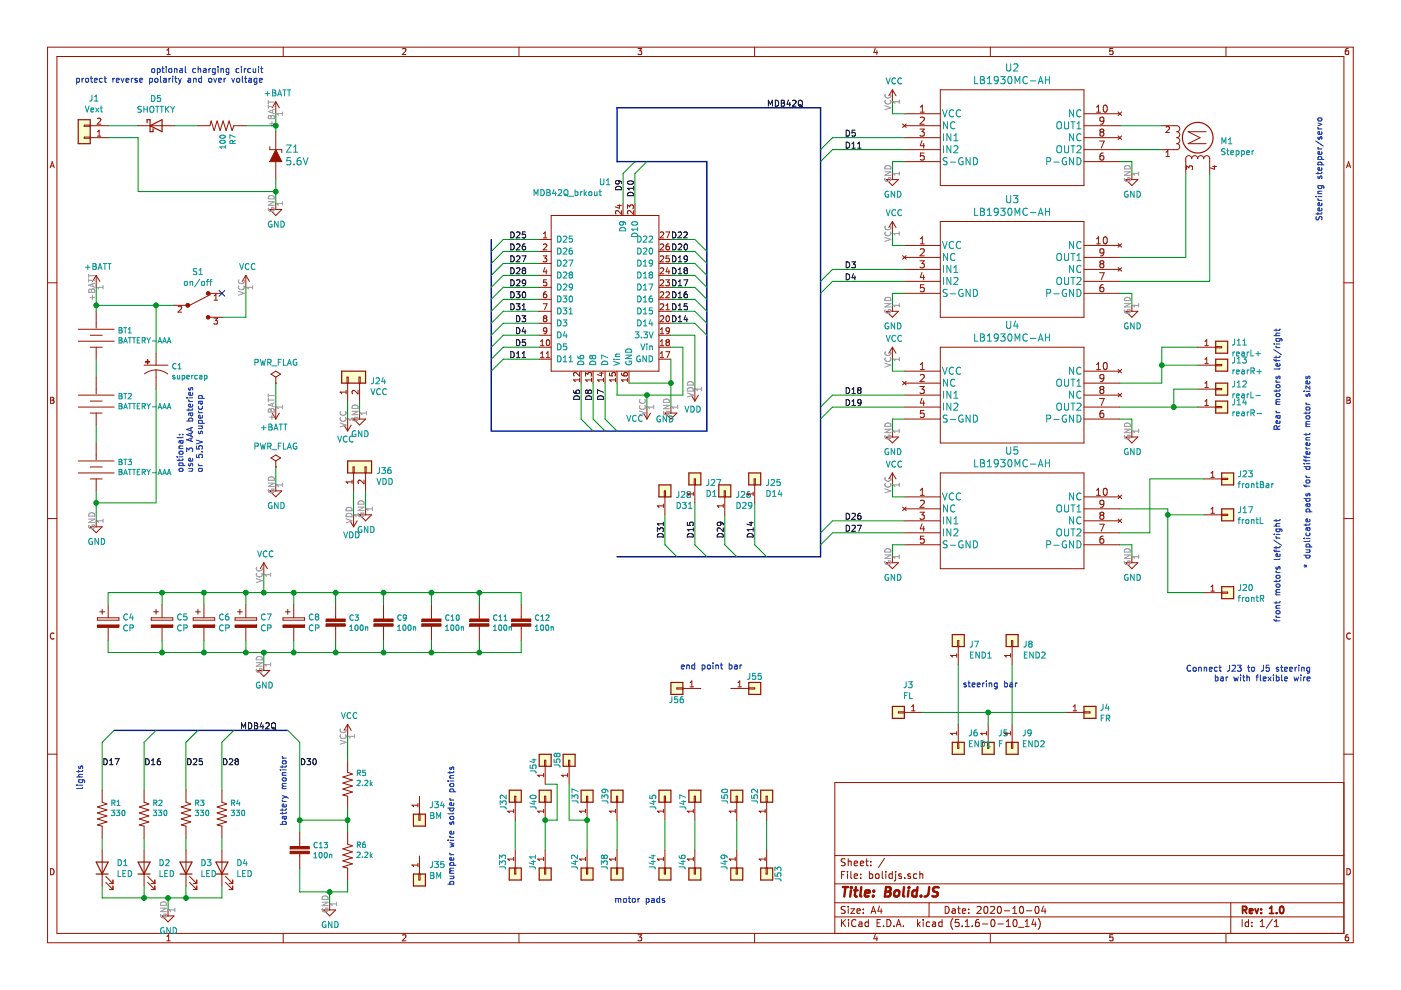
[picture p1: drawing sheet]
<svg xmlns="http://www.w3.org/2000/svg" width="297mm" height="210mm" viewBox="0 0 297 210" stroke-linecap="round" stroke-linejoin="round" font-family="sans-serif">
<path d="M.1 0h297v209.9h-297z" fill-rule="evenodd" fill="#fff" stroke="#fff" stroke-width=".21"/>
<g fill="none" stroke="#981200" stroke-width=".21">
<path d="M10.1 10h276.8v189.9h-276.8zM12.1 12h272.8v185.9h-272.8zM35.4 11.6h.7M35.4 10.6l.4-.3v1.3M60 10v2M85.3 10.4l.5-.1 .3 .3-.8 1h.8M110 10v2M135.3 10.3h.8l-.5 .5 .4 .1v.5l-.2 .2-.5-.2M160 10v2M185.6 10.2l-.3 .9h.8M185.9 10.7v.9M189.2 19v2.6"/>
<path d="M189.2 19l-.8 1.3M189.2 19l.8 1.3M199.4 19h30.4v20.3h-30.4zM210 10v2M235.9 10.3h-.6v.6l.6-.1v.6l-.1 .2-.5-.2M259.9 10v2M285.9 10.3h-.4l-.2 .3-.1 .7 .3 .3 .4-.2v-.6h-.4l-.3 .2M10.6 35.6l.5-1.3 .4 1.3M10.7 35.2h.7M17.9 26.5h1.2v.3h-1.2zM17.9 29.1h1.2v.2h-1.2zM19.1 26.7h3.8"/>
<path d="M19.1 29.2h3.8M20.6 25.2l.5-.1 .3 .3-.8 .9h.8M20.6 28.9h.8M20.6 27.9l.4-.3v1.3M29.3 26.7h7.6M42 26.7h2.5l.3-1.1 .6 2.1 .6-2.1 .7 2.1 .6-2.1 .6 2.1 .7-2.1 .6 2.1 .4-1h2.5M57.2 31.1v.6h2.5v.7M58.5 21.6v2.5M58.5 27.9v3.8M58.5 34.3v3.8M58.5 21.6l-.8 1.2M58.5 21.6l.7 1.2"/>
<path d="M187.9 38.1h2.6l-1.3 1.2zM189.2 36.8v1.3M191.4 26.3l.7 .7M191.7 24.1h7.7M191.7 26.7h7.7M191.7 29.2h7.7M191.7 31.7h7.7M191.7 34.3h7.7M192.1 26.3l-.7 .7M195 27.4h1l-.5 .5 .4 .2v.6l-.2 .2-.7-.2M195.1 23.8h.9M195.1 22.7l.5-.4v1.5"/>
<path d="M195.1 25l.6-.2 .2 .2 .1 .3-1 1h1M195.5 29.8l-.4 1.1h.9M195.8 30.4v1M195.9 32.4h-.7l-.1 .8 .2-.2 .5 .1 .1 .7-.2 .1-.6-.1M229.8 24.1h7.6M229.8 26.7h7.6M229.8 29.2h7.6M229.8 31.7h7.6M229.8 34.3h7.6M232.5 23.8h.8M232.5 22.7l.4-.4v1.5M233.1 29.9h1l-.6 1.5"/>
<path d="M233.5 28l-.3-.3 .3-.3 .5 .1v.3l-.2 .2M233.5 28l-.3 .3 .1 .4 .2 .2 .4-.1 .1-.2v-.4l-.2-.2M233.5 28h.3M233.9 32.4l-.4 .1a1.01 1.01 0 0 0 0 1.4l.5-.1v-.6l-.5-.2-.3 .3M234 22.4l.3-.1a.81 .81 0 0 1 .5 .7 .81 .81 0 0 1-.5 .8l-.3-.2-.1-.4zM234 25.5l-.2 .2h-.3l-.3-.2 .1-.5 .2-.2h.3l.2 .3a1 1 0 0 1-.2 1.1l-.5 .1M237.1 23.7l.7 .8M237.1 28.8l.7 .8M237.8 23.7l-.7 .8M237.8 28.8l-.7 .8M238.7 38.1h2.5l-1.2 1.2zM240 36.8v1.3"/>
<path d="M246.3 26.7h3.2a.63 .63 0 0 1 .6 .6 .63 .63 0 0 1-.6 .6 .63 .63 0 0 1 .6 .7 .63 .63 0 0 1-.6 .6 .63 .63 0 0 1 .6 .6 .63 .63 0 0 1-.6 .7 .63 .63 0 0 1 .6 .6 .63 .63 0 0 1-.6 .6h-3.2M247.2 33.2h.8M247.2 32.3l.4-.4v1.3M247.2 27l.5-.2 .3 .4-.8 .9h.8M251.4 36.8v-3.2a.63 .63 0 0 1 .6-.6 .63 .63 0 0 1 .7 .6 .63 .63 0 0 1 .6-.6 .63 .63 0 0 1 .6 .6 .63 .63 0 0 1 .7-.6 .63 .63 0 0 1 .6 .6 .63 .63 0 0 1 .6-.6 .63 .63 0 0 1 .7 .6v3.2M251.6 35.9v-.7l.5 .4 .1-.4h.4l.2 .2-.1 .5M255.7 27.9h-3.8l2.5 1.3-2.5 1.3h3.8M257.1 35.3h.8M257.5 35.1v.8l-.9-.3M285.5 35.6l.4-1.3 .5 1.3M285.6 35.2h.6M10.1 60h2"/>
<path d="M20.4 58.4v2.5M20.4 58.4l-.8 1.3M20.4 58.4l.8 1.3M52.1 58.4v2.5M52.1 58.4l-.7 1.3M52.1 58.4l.8 1.3M57.2 44.4h2.5l-1.2 1.3zM58.5 43.2v1.2M114.3 55.8h2.6M114.3 50.8h2.6M114.3 53.3h2.6M114.3 58.4h2.6"/>
<path d="M115.2 54.2h.7l-.4 .5 .4 .2v.4l-.2 .2-.5-.1M115.2 51.8l.5-.1 .2 .4-.7 .9h.7M115.2 50.4h.7M115.2 49.5l.4-.3v1.2M115.5 56.7l-.3 .9h.8M115.8 57.2v.9M115.9 59.3h-.6l-.1 .6 .5-.1 .2 .3v.3l-.2 .2-.5-.1M116.9 45.7h22.8v33h-22.8zM130.9 43.6h.9M131.3 43.4v.8l-.9-.3M131.8 44.7v.7l-1-.7-.3 .2 .1 .5M132.1 43.2v2.5"/>
<path d="M133 44.2v-.8l.5 .5 .1-.4 .5-.1 .2 .3-.1 .5M134.3 44.7v.7l-.9-.7-.4 .2 .2 .5M134.6 43.2v2.5M139.7 55.8h2.5M139.7 50.8h2.5M139.7 53.3h2.5M139.7 58.4h2.5M140 51.8l.5-.1 .2 .4-.8 .9h.8M140 54.4l.5-.2 .2 .4-.8 .9h.8M140 56.9l.5-.1 .2 .3-.8 1h.8M140 49.3l.5-.1 .2 .3-.8 .9h.8M140 59.5l.5-.2 .2 .4-.8 .9h.8"/>
<path d="M141.2 59.3h.7l-.4 .5 .4 .1v.5l-.2 .2-.5-.1M141.2 49.2h.8l-.5 1.2M141.5 56.7l-.3 .9h.8M141.8 51.7l-.4 .1-.2 .5 .1 .6h.5l.1-.1-.1-.5-.3-.1-.3 .2M141.8 57.2v.9M141.9 54.2h-.6l-.1 .7 .5-.2 .2 .3v.3l-.2 .2-.5-.1M189.2 47v2.5M189.2 47l-.8 1.2M189.2 47l.8 1.2M191.4 54.2l.7 .8M191.7 52h7.7M191.7 54.6h7.7"/>
<path d="M191.7 57.1h7.7M191.7 59.7h7.7M192.1 54.2l-.7 .8M195 55.3h1l-.5 .5 .4 .2v.6l-.2 .2-.7-.2M195.1 50.6l.5-.4v1.5M195.1 52.9l.6-.1 .2 .1 .1 .3-1 1h1M195.1 51.7h.9M195.5 57.8l-.4 1h.9M195.8 58.3v1M199.4 47h30.4v20.3h-30.4zM229.8 52h7.6M229.8 54.6h7.6"/>
<path d="M229.8 57.1h7.6M229.8 59.7h7.6M232.5 50.6l.4-.4v1.5M232.5 51.7h.8M233.1 57.8h1l-.6 1.5M233.5 55.9l-.3-.3 .3-.3 .5 .1v.4l-.2 .1M233.5 55.9l-.3 .3 .1 .4 .2 .2 .4-.1 .1-.2v-.4l-.2-.2M233.5 55.9h.3M234 50.3l.3-.1a.81 .81 0 0 1 .5 .8 .81 .81 0 0 1-.5 .7l-.3-.1-.1-.5zM234 53.4l-.2 .3h-.3l-.3-.3 .1-.5 .2-.1h.3l.2 .2a1 1 0 0 1-.2 1.2h-.5M237.1 51.7l.7 .7M237.1 56.7l.7 .8"/>
<path d="M237.8 51.7l-.7 .7M237.8 56.7l-.7 .8M284.9 60h2M16.6 69.8h7.6M16.6 72.3h7.6M19.1 73.6h2.6M19.1 71.1h2.6M20.4 66v3.6M20.4 73.6v2.6M20.4 80v3.5M30.5 77.4h5.1M33.1 78.4l-1.6 .3-.9 .6"/>
<path d="M33.1 78.4l1 .2 1.5 .7M33.1 74.9v2.5M33.1 78.4v4.1M36.9 64.7h2.5M37.8 65l.5-.1 .2 .4-.8 .9h.8M44.5 67.3h2.5M44.5 62.2h2.5M44.6 62.4l-4.4 2.3M45.3 67.4h.8l-.4 .5 .4 .2v.4l-.2 .2-.6-.1M45.4 63.6h.7M45.4 62.7l.4-.3v1.2M57.5 79.3l1-.6 1 .6-1 .7z"/>
<path d="M58.5 80v1.2M73.6 80h.2v1.2h-.2zM76.1 80h.3v1.2h-.3zM114.3 60.9h2.6M114.3 73.6h2.6M114.3 71.1h2.6M114.3 76.2h2.6M114.3 68.5h2.6M114.3 66h2.6M114.3 63.5h2.6M114.6 73.3h.7M114.6 72.4l.4-.4v1.3"/>
<path d="M114.6 74.9l.4-.3v1.2M114.6 75.8h.7M115.2 64.4h.8l-.5 1.3M115.5 67.5h.2M115.5 67.5l-.3-.3 .3-.3h.2l.2 .3-.2 .3M115.5 67.5l-.3 .2v.3l.3 .2h.3l.1-.2v-.3l-.2-.2M115.8 61.9h-.2a.79 .79 0 0 0-.1 1.2h.3l.1-.5-.2-.3h-.2l-.3 .3M115.8 75.8h.8M115.8 74.9l.4-.3v1.2M115.9 72.1l.2-.1a.67 .67 0 0 1 .5 .7 .67 .67 0 0 1-.5 .6l-.3-.5zM115.9 70l-.2 .3-.4-.1-.1-.2 .1-.4 .4-.1 .2 .2-.1 .9-.5 .1M122.9 79v.8l-.9-.8-.4 .2 .1 .5"/>
<path d="M123.2 78.7v2.5M124.1 79.8v-.8l.5 .4 .2-.3 .4-.1 .2 .2-.1 .6M125.7 78.7v2.5M127.1 79.1h.9M127.5 78.9v.8l-.9-.3M128.3 78.7v2.5M129.2 79.1v.6h.6l-.1-.5 .3-.2h.3l.2 .2-.1 .5M130.8 78.7v2.5M131.8 79.1l.1 .4 .4 .2h.6l.1-.6-.2-.1-.5 .1-.1 .4 .3 .2M133.4 78.7v2.5M139.7 60.9h2.5M139.7 73.6h2.5"/>
<path d="M139.7 71.1h2.5M139.7 76.2h2.5M139.7 68.5h2.5M139.7 66h2.5M139.7 63.5h2.5M140 62l.5-.1 .2 .3-.8 .9h.8M140 73.3h.7M140 75.8h.7M140 69.8l.4-.3v1.2M140 72.4l.4-.4v1.3M140 74.9l.4-.3v1.2M140 70.7h.7"/>
<path d="M140 67.1l.5-.2 .2 .4-.8 .9h.8M140 64.5l.5-.1 .2 .4-.8 .9h.8M141.2 74.6h.8l-.5 1.2M141.2 62l.5-.1 .2 .3-.7 .9h.7M141.2 72.3l.3-.3h.2l.2 .3M141.2 72.3l.3 .3M141.2 72.3h.1M141.2 65.7h.7M141.2 64.8l.4-.4v1.3M141.3 67.1l.2-.2a.67 .67 0 0 1 .5 .7 .67 .67 0 0 1-.5 .6l-.3-.5zM141.5 72.6l-.3 .2 .1 .4 .2 .1 .3-.1 .1-.1v-.3l-.2-.2M141.5 72.6h.2"/>
<path d="M141.9 70l-.2 .3-.4-.1v-.6l.4-.1 .2 .2v.7l-.2 .3h-.4M141.9 72.3h.1M141.9 72.3l-.2 .3M187.9 66h2.6l-1.3 1.3zM189.2 64.7v1.3M189.2 73.6v2.6M189.2 73.6l-.8 1.3M189.2 73.6l.8 1.3M191.7 62.2h7.7M191.7 78.7h7.7M195.1 77.3l.5-.4v1.5M195.1 79.5l.6-.1 .2 .1 .1 .3-1 1.1h1"/>
<path d="M195.1 78.4h.9M195.9 60.4h-.7l-.1 .7 .2-.2 .5 .1 .1 .7-.2 .2-.6-.2M199.4 73.6h30.4v20.3h-30.4zM229.8 62.2h7.6M229.8 78.7h7.6M232.5 77.3l.4-.4v1.5M232.5 78.4h.8M233.9 60.4h-.4a1.01 1.01 0 0 0 0 1.5l.5-.2v-.6l-.5-.2-.3 .3M234 77l.3-.1a.81 .81 0 0 1 .5 .7 .81 .81 0 0 1-.5 .8l-.3-.2-.1-.4zM237.1 78.3l.7 .8M237.8 78.3l-.7 .8M238.7 66h2.5l-1.2 1.3z"/>
<path d="M240 64.7v1.3M253.9 73.6h3.8M253.9 77.4h3.8M255.5 73.3h.7M255.5 72.4l.3-.4v1.3M255.5 76.2l.3-.4v1.3M255.5 77.1h.7M257.7 73.5h1.3v.2h-1.3zM257.7 77.3h1.3v.3h-1.3zM10.7 84.2h.5l.2 .3-.2 .3 .3 .3-.3 .4h-.5zM10.7 84.8h.5M16.6 83.8h7.6"/>
<path d="M16.6 86.3h7.6M16.6 97.7h7.6M19.1 87.6h2.6M19.1 85h2.6M19.1 99h2.6M20.4 87.6v2.5M20.4 93.9v3.6M57.5 97.1l1-.6 1 .6-1 .6zM57.7 87.6l.8 1.2M58.5 81.2h.1M58.5 99h.1M58.5 86.3v2.5"/>
<path d="M58.5 97.7v1.3M59.2 87.6l-.7 1.2M72.9 90.1l.8 1.3M73.4 83.1h-1.3l.4 .4M73.4 82.8v.7M73.7 81.2v3.8M73.7 88.8v2.6M74.5 90.1l-.8 1.3M74.8 99h.3v1.3h-.3zM75 88.8h2.5l-1.3 1.3zM75.9 82.8v.7l-.9-.7-.4 .2 .2 .5M76.2 81.2v3.8"/>
<path d="M76.2 87.6v1.2M77.4 99h.2v1.3h-.2zM122.9 80.2v.7M122.9 80.5h-1.3l.4 .4M125.4 80.5h-1.3l.4 .4M125.4 80.2v.7M128 80.5h-1.3l.3 .4M128 80.2v.7M130.5 80.5h-1.3l.4 .4M130.5 80.2v.7M133 80.5h-1.2l.3 .4M133 80.2v.7"/>
<path d="M136.4 87.6l.8 1.2M137.2 86.3v2.5M137.9 87.6l-.7 1.2M141 87.6h2.5l-1.3 1.2zM142.2 86.3v1.3M146.6 83.8l.7 1.2M147.3 82.5v2.5M148.1 83.8l-.8 1.2M187.9 92.7h2.6l-1.3 1.2zM189.2 91.4v1.3M191.4 80.9l.7 .7M191.7 81.2h7.7"/>
<path d="M191.7 83.8h7.7M191.7 86.3h7.7M191.7 88.8h7.7M192.1 80.9l-.7 .7M195 81.9h1l-.5 .6 .4 .2v.6l-.2 .1-.7-.1M195.5 84.4l-.4 1.1h.9M195.8 85v1M195.9 87h-.7l-.1 .7 .2-.1 .5 .1 .1 .7-.2 .1-.6-.1M229.8 81.2h7.6M229.8 83.8h7.6M229.8 86.3h7.6M229.8 88.8h7.6"/>
<path d="M233.1 84.5h1l-.6 1.5M233.5 82.6l-.3-.3 .3-.4 .5 .2v.3l-.2 .2M233.5 82.6l-.3 .3 .1 .4 .2 .1h.4l.1-.3v-.4l-.2-.1M233.5 82.6h.3M233.9 87l-.4 .1a1.01 1.01 0 0 0 0 1.4l.5-.1v-.7l-.5-.1-.3 .3M234 80l-.2 .3h-.3l-.3-.3 .1-.5 .2-.1h.3l.2 .3a1 1 0 0 1-.2 1.1l-.5 .1M237.1 83.4l.7 .8M237.8 83.4l-.7 .8M238.7 92.7h2.5l-1.2 1.2zM240 91.4v1.3M253.9 82.5h3.8M253.9 86.3h3.8"/>
<path d="M255.5 81.3l.3-.4v1.3M255.5 85.1l.3-.4v1.3M255.5 82.2h.7M255.5 86h.7M257.7 82.4h1.3v.2h-1.3zM257.7 86.2h1.3v.2h-1.3zM285.6 84.2h.4l.3 .3-.3 .3 .3 .3-.2 .4h-.5zM285.6 84.8h.4M10.1 109.9h2M16.6 100.3h7.6M19.1 101.5h2.6M19.1 111.7h2.6l-1.3 1.3z"/>
<path d="M20.4 101.5v2.6M20.4 110.4v1.3M55.9 119.3v2.6M55.9 119.3l-.7 1.3M55.9 119.3l.8 1.3M57.2 104.1h2.5l-1.2 1.3zM58.5 102.8v1.3M74.2 110.4l.8 1.3M74.6 101.8v.7M74.6 102.2h-1.2l.3 .3M75 100.3v3.8M75 109.2v2.5"/>
<path d="M75.7 110.4l-.7 1.3M76.2 109.2h2.6l-1.3 1.2zM77.2 101.8v.8l-.9-.8-.4 .3 .1 .4M77.5 100.3v3.8M77.5 107.9v1.3M140.6 106.9v.7M140.6 107.3h-1.2l.3 .3M140.8 104.1h.3v1.3h-.3zM141 105.4v3.8M147 104.3v.8M147 104.7h-1.3l.4 .4M147.2 101.5h.2v1.3h-.2z"/>
<path d="M147.3 102.8v3.8M153.3 107.3h-1.2l.3 .3M153.3 106.9v.7M153.5 104.1h.3v1.3h-.3zM153.7 105.4v3.8M159.7 104.7h-1.3l.4 .4M159.7 104.3v.8M159.9 101.5h.2v1.3h-.2zM160 102.8v3.8M187.9 119.3h2.6l-1.3 1.3zM189.2 100.3v2.5M189.2 118v1.3"/>
<path d="M189.2 100.3l-.8 1.2M189.2 100.3l.8 1.2M191.4 107.5l.7 .8M191.7 105.4h7.7M191.7 107.9h7.7M191.7 110.4h7.7M191.7 113h7.7M191.7 115.5h7.7M192.1 107.5l-.7 .8M195 108.6h1l-.5 .6 .4 .1v.6l-.2 .2-.7-.2M195.1 104l.5-.5v1.5M195.1 106.2l.6-.1 .2 .1 .1 .3-1 1.1h1"/>
<path d="M195.1 105h.9M195.5 111.1l-.4 1h.9M195.8 111.6v1M195.9 113.7h-.7l-.1 .7 .2-.2 .5 .1 .1 .7-.2 .2-.6-.2M199.4 100.3h30.4v20.3h-30.4zM229.8 105.4h7.6M229.8 107.9h7.6M229.8 110.4h7.6M229.8 113h7.6M229.8 115.5h7.6M232.5 104l.4-.5v1.5M232.5 105h.8"/>
<path d="M233.1 111.1h1l-.6 1.5M233.5 109.2l-.3-.2 .3-.4 .5 .1v.4l-.2 .1M233.5 109.2l-.3 .3 .1 .4 .2 .2 .4-.1 .1-.2v-.4l-.2-.2M233.5 109.2h.3M233.9 113.7l-.4 .1a1.01 1.01 0 0 0 0 1.4l.5-.2v-.6l-.5-.2-.3 .3M234 103.6l.3-.1a.81 .81 0 0 1 .5 .8 .81 .81 0 0 1-.5 .7l-.3-.1-.1-.5zM234 106.7l-.2 .3h-.3l-.3-.3 .1-.5 .2-.1h.3l.2 .2a1 1 0 0 1-.2 1.2l-.5 .1M237.1 105l.7 .7M237.1 110l.7 .8M237.8 105l-.7 .7M237.8 110l-.7 .8M238.7 119.3h2.5l-1.2 1.3z"/>
<path d="M240 118v1.3M255.2 109.2h3.8M255.2 101.5h3.8M256.7 108.8h.8M256.7 100.3l.4-.4v1.3M256.7 107.9l.4-.3v1.2M256.7 101.2h.8M259 101.4h1.3v.3h-1.3zM259 109h1.3v.3h-1.3zM284.9 109.9h2M11.5 134.3a.58 .58 0 0 0-.8 .5 .58 .58 0 0 0 .8 .6M20.6 131h4.6v.5h-4.6z"/>
<path d="M21.2 129.7h1M21.7 129.2v1M22.9 128.2v2.8M22.9 133v2.8M32.1 131h4.5v.5h-4.5zM32.6 129.7h1M33.1 129.2v1M34.4 128.2v2.8M34.4 133v2.8M41 131h4.5v.5h-4.5zM41.5 129.7h1M42 129.2v1"/>
<path d="M43.2 128.2v2.8M43.2 133v2.8M49.8 131h4.6v.5h-4.6zM50.3 129.7h1.1M50.9 129.2v1M52.1 128.2v2.8M52.1 133v2.8M60 131h4.6v.5h-4.6zM60.5 129.7h1M61 129.2v1M62.3 128.2v2.8M62.3 133v2.8"/>
<path d="M71.2 128.2v3M71.2 132.8v3M81.3 128.2v3M81.3 132.8v3M91.5 128.2v3M91.5 132.8v3M101.6 128.2v3M101.6 132.8v3M110.5 128.2v3M110.5 132.8v3M202.8 138.6v.7M202.8 139h-1.2l.3 .3"/>
<path d="M203 135.8h.3v1.3h-.3zM203.2 137.1v3.8M214.3 138.6v.7M214.3 139h-1.3l.3 .3M214.5 135.8h.2v1.3h-.2zM214.6 137.1v3.8M255.2 125.7h3.8M256.7 124.4l.4-.3v1.2M256.7 125.3h.8M259 125.5h1.3v.3h-1.3zM286.3 134.3a.58 .58 0 0 0-.8 .5 .58 .58 0 0 0 .8 .6M10.1 159.9h2"/>
<path d="M54.7 142.2h2.5l-1.3 1.2zM55.9 140.9v1.3M73.7 153.6v2.5M73.7 153.6l-.8 1.3M73.7 153.6l.8 1.3M143.5 145.8h1.3v.3h-1.3zM144.8 146h3.8M146.3 145.6h.7M146.3 144.7l.4-.3v1.2M154.9 146h3.8M156.5 145.6h.7M156.5 144.7l.3-.3v1.2"/>
<path d="M158.7 145.8h1.3v.3h-1.3zM190.5 150.9h1.2v.3h-1.2zM191.7 151h3.9M193.3 150.7h.7M193.3 149.8l.4-.4v1.3M202.8 155.5h-1.2l.3 .3M202.8 155.1v.7M203 157.4h.3v1.3h-.3zM203.2 153.6v3.8M209.2 155.1v.7M209.2 155.5h-1.3l.4 .3M209.4 157.4h.2v1.3h-.2z"/>
<path d="M209.5 153.6v3.8M214.3 155.5h-1.3l.3 .3M214.3 155.1v.7M214.5 157.4h.2v1.3h-.2zM214.6 153.6v3.8M226 151h3.8M227.5 150.7h.8M227.5 149.8l.4-.4v1.3M229.8 150.9h1.3v.3h-1.3zM284.9 159.9h2M21.7 167.5v2.6l1 .4-2.1 .6 2.1 .6-2.1 .7 2.1 .6-2.1 .6 2.1 .7-2.1 .6 1.1 .3v2.5M30.5 167.5v2.6l1.1 .4-2.1 .6 2.1 .6-2.1 .7 2.1 .6-2.1 .6 2.1 .7-2.1 .6 1 .3v2.5"/>
<path d="M39.4 167.5v2.6l1 .4-2 .6 2 .6-2 .7 2 .6-2 .6 2 .7-2 .6 1 .3v2.5M47 167.5v2.6l1.1 .4-2.1 .6 2.1 .6-2.1 .7 2.1 .6-2.1 .6 2.1 .7-2.1 .6 1 .3v2.5M63.5 176.4v3.1M73.7 161.2v2.5l1 .4-2 .7 2 .6-2 .6 2 .7-2 .6 2 .6-2 .7 1 .2v2.6M73.7 176.4v2.6l1 .3-2 .7 2 .6-2 .7 2 .6-2 .6 2 .7-2 .6 1 .2v2.6M88.6 170.3v.8M88.6 170.7h-1.3l.4 .4M88.8 172.6h.3v1.3h-.3zM88.9 168.8v3.8M108.9 172h-1.3l.4 .3M108.9 171.6v.7M109.1 168.8h.3v1.3h-.3z"/>
<path d="M109.2 170.1v3.8M115.3 164.4h-1.3l.3 .3M115.3 172h-1.3l.3 .3M115.3 164v.7M115.3 171.6v.7M115.5 161.2h.2v1.3h-.2zM115.5 168.8h.2v1.3h-.2zM115.6 162.5v3.8M115.6 170.1v3.8M120.3 164v.7M120.3 164.4h-1.2l.3 .3M120.5 161.2h.3v1.3h-.3z"/>
<path d="M120.7 162.5v3.8M124.1 171.6v.7M124.1 172h-1.2l.3 .3M124.3 168.8h.3v1.3h-.3zM124.5 170.1v3.8M130.5 171.6v.7M130.5 172h-1.3l.4 .3M130.7 168.8h.2v1.3h-.2zM130.8 170.1v3.8M140.6 171.6v.7M140.6 172h-1.2l.3 .3M140.8 168.8h.3v1.3h-.3z"/>
<path d="M141 170.1v3.8M147 171.6v.7M147 172h-1.3l.4 .3M147.2 168.8h.2v1.3h-.2zM147.3 170.1v3.8M155.9 171.6v.7M155.9 172h-1.3l.4 .3M156.1 168.8h.2v1.3h-.2zM156.2 170.1v3.8M162.2 171.6v.7M162.2 172h-1.2l.3 .3M162.4 168.8h.3v1.3h-.3z"/>
<path d="M162.6 170.1v3.8M284.9 165.9h-107.9v32M10.7 184.2a.65 .65 0 0 1 .8 .6 .65 .65 0 0 1-.8 .7zM21.7 180.2v7.7M22.4 187.1l1.5 1.5M22.4 185.8l1.5 1.5M23.2 187.3h.7M23.2 188.6h.7M23.9 186.6v.7M23.9 187.9v.7M30.5 180.2v7.7M31.3 187.1l1.5 1.5"/>
<path d="M31.3 185.8l1.5 1.5M32.1 187.3h.7M32.1 188.6h.7M32.8 186.6v.7M32.8 187.9v.7M34.4 194.2h2.5l-1.3 1.3zM35.4 198.5l.4-.3v1.3M35.4 199.5h.7M35.6 192.9v1.3M39.4 180.2v7.7M40.2 187.1l1.5 1.5M40.2 185.8l1.5 1.5"/>
<path d="M41 187.3h.7M41 188.6h.7M41.7 186.6v.7M41.7 187.9v.7M47 180.2v7.7M47.8 187.1l1.5 1.5M47.8 185.8l1.5 1.5M48.6 187.3h.7M48.6 188.6h.7M49.3 186.6v.7M49.3 187.9v.7M60 197.9v2"/>
<path d="M63.5 181v3M68.6 192.9h2.6l-1.3 1.3zM69.9 191.7v1.2M85.3 198.3l.5-.1 .3 .3-.8 1h.8M88.6 183v.8M88.6 183.4h-1.3l.4 .4M88.8 185.3h.3v1.3h-.3zM88.9 181.5v3.8M108.9 182.1h-1.3l.4 .4M108.9 181.8v.7M109.1 184h.3v1.3h-.3zM109.2 180.2v3.8"/>
<path d="M110 197.9v2M115.3 182.1h-1.3l.3 .4M115.3 181.8v.7M115.5 184h.2v1.3h-.2zM115.6 180.2v3.8M124.1 181.8v.7M124.1 182.1h-1.2l.3 .4M124.3 184h.3v1.3h-.3zM124.5 180.2v3.8M130.5 181.8v.7M130.5 182.1h-1.3l.4 .4M130.7 184h.2v1.3h-.2z"/>
<path d="M130.8 180.2v3.8M135.3 198.2h.8l-.5 .5 .4 .1v.6l-.2 .1-.5-.1M140.6 182.1h-1.2l.3 .4M140.6 181.8v.7M140.8 184h.3v1.3h-.3zM141 180.2v3.8M147 182.1h-1.3l.4 .4M147 181.8v.7M147.2 184h.2v1.3h-.2zM147.3 180.2v3.8M155.9 182.1h-1.3l.4 .4M155.9 181.8v.7"/>
<path d="M156.1 184h.2v1.3h-.2zM156.2 180.2v3.8M160 197.9v2M162.2 181.8v.7M162.2 182.1h-1.2l.3 .4M162.4 184h.3v1.3h-.3zM162.6 180.2v3.8M177 194.4h107.9M177 191.4h107.9M177 187.4h107.9M177 181.4h107.9M178.4 185.5h.5"/>
<path d="M178.4 195v1.5M178.6 195.6l.7 .9M179.1 184.8h-.7v1.5M179.2 192.2h-.6l-.3 .2 .2 .4 .6 .3v.4l-.2 .2-.6-.1M179.2 182.1h-.6l-.3 .2 .2 .4 .6 .3v.4l-.2 .2-.6-.1M179.3 195l-.9 .8M179.7 184.8v.1M179.7 185.3v1M179.8 182.1v1.5M179.8 192.2v.1M179.8 192.7v1M179.8 182.7l.2-.1h.4l.1 1"/>
<path d="M179.9 195v.1M179.9 195.5v1M180.4 192.7h.8l-.8 1h.8M180.4 184.8v1.3l.2 .2M181.1 183.1l.7-.2v-.3h-.5l-.2 .2 .1 .7h.6M181.1 185.8l.7-.2v-.3h-.5l-.2 .2 .1 .7h.6M181.5 195.1a.59 .59 0 0 0-.8 0 .59 .59 0 0 0-.1 .7 .56 .56 0 0 0 .2 .6 .56 .56 0 0 0 .7-.1M181.7 193.2l.7-.2-.1-.2-.4-.1-.2 .2 .1 .7h.5M182.1 195.5h.6l.1 1M182.4 183.1l.7-.2-.1-.3h-.4l-.2 .2 .1 .7h.5M182.5 186.1v.2M182.5 185.3v.2"/>
<path d="M182.8 195.8l-.5 .1-.3 .2 .3 .4 .5-.1M183 193.5v.2M183 192.8v.1M183.5 182.6h.6M183.7 182.1v1.3l.4 .2M184.1 195.5h-.4l-.3 .2 .1 .6 .2 .2 .4-.1M184.1 195v1.5M184.3 185.3h.5l.2 .2v.6l-.2 .2-.5-.1M184.3 184.8v1.5M184.6 183.4v.2M184.6 182.6v.2M184.7 193.7l.5-1.5 .5 1.5"/>
<path d="M184.8 193.2h.8M185.6 198.1l-.3 .9h.8M185.7 185.4l.2-.1 .4 .1 .1 .6-.1 .2-.4 .1-.2-.2zM185.9 198.6v.9M186 195.7h.5M186.5 192.1l-.4 1.1h1M186.7 195h-.7v1.5h.7M186.8 192.7v1M187.1 184.8v1.3l.2 .2M187.3 196.3v.2M187.5 182l-1.2 1.9M187.8 184.8v.1"/>
<path d="M187.8 185.3v1M188 195a.76 .76 0 0 1 .9 .7 .76 .76 0 0 1-.9 .8zM189.2 185.3h-.4l-.3 .2 .1 .7h.6M189.2 184.8v1.5M189.5 196.3v.2M189.9 184.8v.1M189.9 185.3v1.2l-.3 .3M190 196.5l.5-1.5 .5 1.5M190.2 196h.7M191.1 185.3h-.3l-.3 .2 .1 .2 .5 .1v.4h-.6M191.5 196.3v.2M191.8 186.1v.2"/>
<path d="M193 185.3h-.3l-.2 .2v.2l.5 .1v.4h-.5M194.4 185.3h-.4l-.3 .2 .1 .7h.6M194.5 195v1.5M194.7 195.9l.4 .6M195 185.4l.2-.1h.4l.1 1M195 184.8v1.5M195.1 195.5l-.6 .5M195.7 195v.1M195.7 195.5v1M197 191.4v3M197.1 195.5h-.4l-.3 .2v.6l.3 .2 .4-.1M197.7 195.5h.6l.1 1"/>
<path d="M198.4 195.8l-.7 .3 .2 .4 .5-.1M199.7 195.5h-.4l-.3 .2 .1 .6 .2 .2 .4-.1M199.7 195v1.5M200.4 192.2a.75 .75 0 0 1 .8 .7 .75 .75 0 0 1-.8 .8zM201.9 192.8h.6v.9M202 194.8a1.71 1.71 0 0 0 0 2.2M202.5 193l-.5 .1-.2 .2 .2 .4 .5-.1M203 192.7h.6M203.2 192.2v1.3l.4 .2M203.3 195h-.7l-.1 .7 .7-.1 .2 .2-.1 .5-.2 .2-.6-.2M204 196.3v.2M204 193.2l.7-.2v-.2l-.5-.1-.2 .2 .1 .7h.6"/>
<path d="M204.6 196.5h.9M204.6 195.4l.5-.4v1.5M205.4 193.5v.2M205.4 192.8v.1M206.1 196.3v.2M207.2 192.3l.5-.1 .3 .4-.9 1.1h.9M207.5 195h-.4a1.16 1.16 0 0 0-.2 1.4l.5 .1 .2-.2v-.5l-.2-.3-.5 .1-.1 .2M208.3 195.9h1.1M208.7 192.3l.4-.1a.85 .85 0 0 1-.1 1.5l-.3-.2-.1-.4zM210 197.9v2M210 192.3l.6-.1 .3 .4-1 1.1h1M210.3 195h.1a.8 .8 0 0 1 .6 .7 .8 .8 0 0 1-.6 .8 1 1 0 0 1-.1-1.5z"/>
<path d="M211.6 195.9h1.1M211.6 192.2h.2a.8 .8 0 0 1 .5 .7 .8 .8 0 0 1-.5 .8 1 1 0 0 1-.2-1.5zM212.9 193.1h1.2M213.3 195.4l.5-.4v1.5M213.3 196.5h.9M214.7 193.7h.9M214.7 192.6l.5-.4v1.5M215 195h.1a.8 .8 0 0 1 .6 .7 .8 .8 0 0 1-.6 .8 .97 .97 0 0 1-.1-1.5zM215.9 196.6h1.2M216.3 192.3l.2-.1a.81 .81 0 0 1 .5 .7 .81 .81 0 0 1-.5 .8l-.2-.2-.2-.4zM217.4 196.5h.8M217.4 195.4l.4-.4v1.5"/>
<path d="M217.6 193.1h1.2M219.1 194.9l-.3 1.1h.9M219.5 195.5v1M219.6 192.3l.3-.1a.85 .85 0 0 1-.1 1.5l-.2-.2-.2-.4zM220.1 194.8a1.71 1.71 0 0 1 0 2.2M221.2 192.1l-.3 1.1h.9M221.6 192.7v1M235.9 198.2h-.6v.6l.6-.1v.7l-.1 .1-.5-.1M259.9 197.9v2M260.9 191.4v6.5M263.4 195v1.5M264.7 195.5h-.4l-.3 .2 .1 .7h.6"/>
<path d="M264.7 195v1.5M265.4 196.3v.2M265.4 195.5v.2M267.2 196.5h.9M267.2 195.4l.4-.4v1.5M269.8 194.9l-1.3 1.9M270.2 196.5h.9M270.2 195.4l.4-.4v1.5M285.6 184.2a.65 .65 0 0 1 .7 .6 .65 .65 0 0 1-.7 .7zM285.9 198.2h-.4l-.2 .3-.1 .7 .3 .3 .4-.1v-.7h-.4l-.3 .2"/>
</g>
<path d="M263.5 193l.7-.1 .1-.2-.1-.4-.2-.1h-.5v1.5M263.8 193l.5 .7M264.9 193.2l.7-.2-.1-.2-.4-.1-.2 .2 .1 .7h.5M266.1 192.7l.4 1 .3-1M267.4 193.5v.2M267.4 192.8v.1M269.2 193.7h.8M269.2 192.6l.4-.4v1.5M270.7 193.5v.2M271.5 192.3l.2-.1a.8 .8 0 0 1 .5 .7 .8 .8 0 0 1-.5 .8l-.4-.6z" fill="none" stroke="#981200" stroke-width=".38"/>
<g fill="none" stroke="#981200" stroke-width=".51">
<path d="M178.7 188.1h1.1M179.3 188.1l-.3 2M180.4 188.8l-.2 1.3M180.5 188.1v.2M180.5 188.1l.1 .1-.1 .1M181.1 188.8h.7M181.5 188.1l-.3 1.7 .1 .2 .4 .1M182.6 188.1l-.2 1.7 .2 .3M183.4 189.4l1-.2-.1-.4h-.5l-.4 .2v1h.8M185.1 189.9v.2M185.3 188.8l.1 .1-.2 .1M185.3 188.8l-.1 .2"/>
<path d="M187.7 189h.7M187.9 188.1h.6l.3 .2v.4l-.4 .3 .3 .1a.56 .56 0 0 1-.3 1h-.8zM189.8 188.9l.3-.1 .5 .1v.8l-.2 .3a.53 .53 0 0 1-.8-.1zM191.7 188.1l-.2 1.7 .2 .3M192.6 188.8l-.1 1.3M192.7 188.1v.2M194.4 188.8h-.5l-.5 .3v.8l.3 .2 .6-.1M194.5 188.1l-.2 2M195.3 189.9l-.1 .2M197 188.1l-.2 1.4a.78 .78 0 0 1-.8 .6M199 188.2l-.7-.1-.5 .4 .2 .4 .8 .4-.1 .6a.85 .85 0 0 1-1 .1"/>
</g>
<g fill="none" stroke="#009596" stroke-width=".21">
<path d="M56.2 19.9h1M56.7 19.4v.9M57.8 19.1l.6 .1v.2l-.2 .3 .3 .2-.1 .4h-.6zM57.8 19.7h.4M59 20h.6M60 19.1h.7M60.3 19.1v1.2M60.9 19.1h.7M61.3 19.1v1.2M187.9 16.5l.4 1.3 .4-1.3M189.9 16.7a.56 .56 0 0 0-.8 .5 .56 .56 0 0 0 .8 .5M191.1 16.7a.56 .56 0 0 0-.8 .5 .56 .56 0 0 0 .8 .5"/>
<path d="M206.6 16.2v1.5h.8M207.9 16.2h.5l.3 .3-.1 .3-.2 .1 .3 .2 .1 .3-.3 .3h-.6zM207.9 16.9h.5M209.3 17.7h.9M209.3 16.7l.5-.5v1.5M211.6 16.9l-.3 .3-.4-.1-.1-.2 .1-.6 .4-.1 .3 .1a1.06 1.06 0 0 1-.4 1.4h-.3M212.2 16.2h.9l-.5 .6 .4 .1v.7l-.2 .1-.6-.1M213.4 13.5v1.2l.3 .4h.3l.3-.4v-1.2M213.8 16.3l.2-.1a.81 .81 0 0 1 .6 .8 .81 .81 0 0 1-.6 .7l-.3-.5zM214.9 13.7l.6-.2 .3 .5-.9 1.1h.9M215.2 17.7v-1.5l.5 1.1 .5-1.1v1.5M217.8 16.3a.62 .62 0 0 0-.7 .1 .62 .62 0 0 0-.2 .7 .56 .56 0 0 0 .3 .6 .56 .56 0 0 0 .6-.1"/>
<path d="M218.5 17.2h1.1M220.1 17.7l.5-1.5 .5 1.5M220.3 17.3h.7M221.7 16.9h.8M221.7 16.2v1.5M222.5 16.2v1.5M18.1 22.5l.4 1.2 .4-1.2M19.3 23.3l.6-.1-.1-.3h-.3l-.2 .2v.6h.5M19.5 20.2v.9l-.2 .3h-.3M20 21.4h.8M20 20.5l.4-.3v1.2M20.3 22.9l.7 .8"/>
<path d="M21 22.9l-.7 .8M21.3 22.9h.4M21.4 22.5v1.1l.3 .1M30 22.6l-.5-.1-.3 .3 .2 .3 .5 .2v.4l-.7 .1M30.5 22.5v1.3M30.5 23.2h.7M31.2 22.5v1.3M31.8 22.7l.3-.2a.45 .45 0 0 1 .5 .5v.6l-.5 .2-.3-.4zM32.1 20.2a.64 .64 0 0 1 .8 .7 .64 .64 0 0 1-.8 .6zM33 22.5h.7M33.3 22.5v1.3M33.9 22.5h.8"/>
<path d="M34 20.2h-.6l-.1 .6 .5-.1 .3 .3v.3l-.3 .2-.5-.1M34.3 22.5v1.3M35.1 22.5v1.3M35.3 23.1l.5 .7M35.8 22.5l-.7 .8M36.2 22.5l.4 .7M36.6 23.2v.6M37 22.5l-.4 .7M46.7 29.9a.57 .57 0 0 1 .6-.2 .57 .57 0 0 1 .4 .5 .69 .69 0 0 1-1.1-.2zM46.7 28.8a.57 .57 0 0 1 .6-.2 .57 .57 0 0 1 .4 .5 .56 .56 0 0 1-.6 .3 .56 .56 0 0 1-.4-.6zM47.8 30.8v.7M47.8 31.1h-1.2l.3 .4"/>
<path d="M49.3 30.4v-.5l-.4-.1-.2 .6h1.2M49.9 29.8l-.6 .3M49.9 29.1l-1.2-.5v.8M58.9 20.3l.4-1.2 .4 1.2M60.7 30.7h1l-1 1.6h1M61.6 33.4h-.7l-.1 .7h.7l.2 .2-.1 .5-.2 .2-.6-.2M62.3 32.3h.8M62.3 31.2l.4-.5v1.6M62.3 34.8v.2M63.7 33.4l-.4 .1-.3 .3a1.02 1.02 0 0 0 .1 1.1h.6l.2-.6-.4-.3-.4 .1-.1 .2M64.3 33.4l.5 1.6 .5-1.6M127.3 37.9v1l.2 .3 .4-.1 .1-.2v-1"/>
<path d="M128.6 39.2h.7M128.6 38.3l.3-.4v1.3M199.8 23.3l.5 1.5 .5-1.5M200 28.4v1.5M200 30.9v1.5M200.8 33.5l-.5-.1-.3 .3 .1 .4 .7 .3v.4l-.3 .1h-.5M200.9 25.8v1.5l-.9-1.5v1.5M201.5 34.4h1.1M201.6 28.4v1.5l-.8-1.5v1.5M201.6 30.9v1.5l-.8-1.5v1.5M202.2 23.4a.71 .71 0 0 0-1 .5 .71 .71 0 0 0 .7 .9l.3-.2M202.3 29.9h.8"/>
<path d="M202.3 28.8l.4-.4v1.5M202.3 31l.5-.1 .2 .1 .1 .3-.9 1.1h.9M202.5 26a.59 .59 0 0 0-.8 0 .59 .59 0 0 0-.2 .7 .56 .56 0 0 0 .3 .5 .56 .56 0 0 0 .7 0M203.7 23.4a.71 .71 0 0 0-1 .5 .71 .71 0 0 0 .7 .9l.3-.2M204.1 33.5a.69 .69 0 0 0-.9 .7 .69 .69 0 0 0 1 .6v-.5h-.3M205.7 33.4v1.5l-.9-1.5v1.5M206.4 33.4a.75 .75 0 0 1 .8 .8 .75 .75 0 0 1-.8 .7zM221.9 34.2l.7-.1 .1-.5-.2-.2h-.6v1.5M223.4 34.4h1.2M224.3 25.9a.5 .5 0 0 1 .5 0 .5 .5 0 0 1 .3 .4v.5a.5 .5 0 0 1-.5 .5 .5 .5 0 0 1-.5-.5v-.5zM224.3 31a.5 .5 0 0 1 .5-.1 .5 .5 0 0 1 .3 .5v.5a.5 .5 0 0 1-.5 .5 .5 .5 0 0 1-.5-.5v-.5zM225.7 25.8v1.2l.3 .3 .5-.1 .1-1.4"/>
<path d="M225.7 30.9v1.2l.3 .3 .5-.1 .1-1.4M226.1 33.5a.7 .7 0 0 0-.9 .7 .7 .7 0 0 0 .9 .7v-.6h-.3M227.1 25.8h.8M227.1 30.9h.8M227.5 25.8v1.5M227.5 30.9v1.5M227.6 23.3v1.5l-.8-1.5v1.5M227.6 28.4v1.5l-.8-1.5v1.5M227.6 33.4v1.5l-.8-1.5v1.5M228.4 27.3h.8M228.4 31l.5-.1 .3 .4-.9 1.1h.9M228.4 33.4a.75 .75 0 0 1 .8 .8 .75 .75 0 0 1-.8 .7z"/>
<path d="M228.4 26.2l.4-.4v1.5M229.2 23.4a.59 .59 0 0 0-.8 0 .59 .59 0 0 0-.1 .7 .56 .56 0 0 0 .3 .6 .56 .56 0 0 0 .6-.1M229.2 28.5a.59 .59 0 0 0-.8 0 .59 .59 0 0 0-.1 .7 .56 .56 0 0 0 .3 .6 .56 .56 0 0 0 .6-.1M259.1 30.5v-1.3l.4 .9 .4-.9v1.3M259.7 31.6l-.5-.1-.2 .3 .1 .3 .6 .2v.4h-.7M260.1 32h.5M260.3 31.5v1.1l.3 .2M260.5 30.5h.7M260.5 29.6l.3-.4v1.3M260.9 32.4l.6-.1v-.3h-.4l-.2 .1 .1 .6h.5M262.1 32h.3l.3 .2-.1 .5h-.5M262.1 32v1.2"/>
<path d="M263.2 32h.4l.2 .2-.1 .5h-.5M263.2 32v1.2M264.3 32.4l.6-.1v-.3h-.4l-.2 .1 .1 .6h.5M265.5 32v.8M265.8 32l-.3 .2M18.1 56.7h1M18.6 56.2v.9M19.7 55.9l.6 .1 .1 .2-.3 .3 .3 .2-.1 .4h-.6zM19.7 56.5h.4M20.8 57.1l.4-1.2 .4 1.2M20.9 56.8h.6M21.9 55.9h.7"/>
<path d="M22.2 55.9v1.2M22.9 55.9h.7M23.2 55.9v1.2M39.2 59.7h.3l.3 .2-.2 .6h-.3l-.2-.2zM40.3 59.8l.5-.1v.8M40.3 59.7v.8M41.7 57l-.5-.1-.2 .3 .1 .3 .6 .2v.4l-.7 .1M42.2 58.2h.7M42.2 57.3l.4-.4v1.3M42.4 59.2l-1.1 1.6M42.8 59.7l.5 .1v.7h-.3l-.3-.2zM43.7 59.7h.5"/>
<path d="M44.2 59.3l-.3 .1v1.1M44.5 59.7h.4M44.9 59.3l-.3 .1v1.1M50.8 55.9l.4 1.2 .4-1.2M52.8 56a.56 .56 0 0 0-.8 .5 .56 .56 0 0 0 .8 .5M54.1 56a.56 .56 0 0 0-.8 .5 .56 .56 0 0 0 .8 .5M57.6 47a.59 .59 0 0 0-.7 .5 .59 .59 0 0 0 .7 .6l.1-.5h-.3M59 46.9v1.3l-.8-1.3v1.3M59.6 46.9a.64 .64 0 0 1 .7 .6 .64 .64 0 0 1-.7 .7zM113.2 41.5v-1.3l.5 .9 .4-.9v1.3M114.7 40.2a.64 .64 0 0 1 .7 .6 .64 .64 0 0 1-.7 .7zM115.9 40.2l.7 .1v.3l-.2 .2 .3 .2-.1 .4-.7 .1z"/>
<path d="M115.9 40.8h.5M117.5 40.2l-.3 .8h.8M117.8 40.6v.9M118.2 50.1a.64 .64 0 0 1 .8 .6 .64 .64 0 0 1-.8 .6zM118.2 52.6a.64 .64 0 0 1 .8 .6 .64 .64 0 0 1-.8 .7zM118.2 55.1a.64 .64 0 0 1 .8 .7 .64 .64 0 0 1-.8 .6zM118.2 57.7a.64 .64 0 0 1 .8 .6 .64 .64 0 0 1-.8 .6zM118.4 40.3l.5-.1 .2 .4-.8 .9h.8M119.4 50.2l.5-.1 .3 .3-.8 .9h.8M119.4 52.7l.5-.1 .3 .4-.8 .9h.8M119.4 55.3l.5-.2 .3 .4-.8 .9h.8M119.4 57.8l.5-.1 .3 .3-.8 .9h.8"/>
<path d="M119.7 40.4l.2-.2a.44 .44 0 0 1 .5 .4v.7l-.5 .2-.3-.5zM119.8 41.2l.7 .4M120.6 55.1h.9l-.6 1.3M120.7 41.6h.9M120.9 58.2l-.2-.2 .2-.3 .4 .1v.3l-.2 .1M120.9 58.2l-.2 .3v.2l.2 .2h.2l.3-.2-.1-.4-.2-.1M120.9 58.2h.2M121.3 52.6h-.3l-.3 .3v.7l.2 .3 .4-.2 .1-.4-.3-.2h-.2l-.2 .2M121.3 50.1h-.6v.6l.1-.2 .5 .2v.5l-.2 .1-.4-.1M121.9 40.7l.4-.1 .2 .3-.1 .5h-.5M121.9 40.2v1.3M123.1 40.6v.9"/>
<path d="M123.5 40.6l-.4 .3M123.9 40.2v1.3M124 41l.3 .5M124.3 40.6l-.4 .5M125 40.7l.4 .1v.6l-.3 .1-.3-.2zM126 40.6l.1 .8h.5M126.6 40.6v.9M127 40.6h.5M127.2 40.2v1.1l.3 .2M131.6 48.3a.67 .67 0 0 1 .7 0 .67 .67 0 0 1 .3 .6h-1.2zM131.9 47l.3 .3-.1 .3-.2 .2-.4-.1-.1-.4 .2-.3 .7 .1 .3 .2v.3M134 47.1a.66 .66 0 0 1 .7-.2 .66 .66 0 0 1 .5 .5 .72 .72 0 0 1-1.3-.1z"/>
<path d="M134.1 49.6a.67 .67 0 0 1 .8-.1 .67 .67 0 0 1 .3 .7h-1.3zM135.2 48.2v.7M135.2 48.6h-1.3l.4 .3M135.2 50.1a.64 .64 0 0 1 .8 .6 .64 .64 0 0 1-.8 .6zM135.2 52.6a.64 .64 0 0 1 .8 .6 .64 .64 0 0 1-.8 .7zM135.2 55.1a.64 .64 0 0 1 .8 .7 .64 .64 0 0 1-.8 .6zM135.2 57.7a.64 .64 0 0 1 .8 .6 .64 .64 0 0 1-.8 .6zM136.4 55.5l.4-.4v1.3M136.4 50.2l.5-.1 .2 .3-.7 .9h.7M136.4 52.7l.5-.1 .2 .4-.7 .9h.7M136.4 58l.4-.3v1.2M136.4 58.9h.7"/>
<path d="M136.4 56.4h.7M137.6 50.2l.5-.1 .3 .3-.8 .9h.8M137.8 52.7l.1-.1a.67 .67 0 0 1 .5 .6 .67 .67 0 0 1-.5 .7l-.3-.5zM137.9 58.2l-.3 .3v.2l.3 .2h.3l.2-.2-.1-.4-.2-.1M137.9 58.2l-.3-.2 .3-.3 .4 .1v.3l-.2 .1M137.9 58.2h.2M138.4 55.7l-.3 .2h-.3l-.2-.2 .1-.4 .4-.2 .3 .3-.1 .7-.2 .3h-.3M187.9 44.5l.4 1.2 .4-1.2M188.3 40.6a.59 .59 0 0 0-.7 .6 .59 .59 0 0 0 .7 .6l.1-.5h-.2M189.7 40.5v1.3l-.7-1.3v1.3M189.9 44.6a.56 .56 0 0 0-.8 .5 .56 .56 0 0 0 .8 .5M190.3 40.5a.64 .64 0 0 1 .7 .7 .64 .64 0 0 1-.7 .6z"/>
<path d="M191.1 44.6a.56 .56 0 0 0-.8 .5 .56 .56 0 0 0 .8 .5M199.8 51.2l.5 1.5 .5-1.5M200 56.3v1.5M200 58.8v1.5M200.9 53.7v1.5l-.9-1.5v1.5M201.6 56.3v1.5l-.8-1.5v1.5M201.6 58.8v1.5l-.8-1.5v1.5M202.2 51.4a.71 .71 0 0 0-1 .4 .71 .71 0 0 0 .7 .9l.3-.1M202.3 56.7l.4-.4v1.5M202.3 59l.5-.2 .2 .2 .1 .3-.9 1h.9M202.3 57.8h.8M202.5 53.9a.59 .59 0 0 0-.8 0 .59 .59 0 0 0-.2 .7 .56 .56 0 0 0 .3 .6 .56 .56 0 0 0 .7-.1"/>
<path d="M203.7 51.4a.71 .71 0 0 0-1 .4 .71 .71 0 0 0 .7 .9l.3-.1M206.6 44.1v1.6h.8M207.9 44.1h.5l.3 .3-.1 .3-.2 .2 .3 .1 .1 .4-.3 .3h-.6zM207.9 44.9h.5M209.3 44.6l.5-.5v1.6M209.3 45.7h.9M211.6 44.8l-.3 .3-.4-.1-.1-.2 .1-.6 .4-.1 .3 .2a1.06 1.06 0 0 1-.4 1.4h-.3M212.2 44.1h.9l-.5 .6 .4 .2v.6l-.2 .2-.6-.2M213.4 41.5v1.2l.3 .3h.3l.3-.3v-1.2M213.8 44.3l.2-.2a.81 .81 0 0 1 .6 .8 .81 .81 0 0 1-.6 .8l-.3-.6zM214.9 41.5h.9l-.5 .5 .4 .2v.6l-.2 .2-.6-.2M215.2 45.7v-1.6l.5 1.1 .5-1.1v1.6"/>
<path d="M217.8 44.3a.62 .62 0 0 0-.7 0 .62 .62 0 0 0-.2 .7 .56 .56 0 0 0 .3 .6 .56 .56 0 0 0 .6-.1M218.5 45.1h1.1M220.1 45.7l.5-1.6 .5 1.6M220.3 45.2h.7M221.7 44.1v1.6M221.7 44.9h.8M222.5 44.1v1.6M224.3 53.8a.5 .5 0 0 1 .5 0 .5 .5 0 0 1 .3 .4v.6a.5 .5 0 0 1-.5 .5 .5 .5 0 0 1-.5-.5v-.6zM224.3 58.9a.5 .5 0 0 1 .5 0 .5 .5 0 0 1 .3 .4v.5a.5 .5 0 0 1-.5 .5 .5 .5 0 0 1-.5-.5v-.5zM225.7 53.7v1.3l.3 .2 .5-.1 .1-1.4M225.7 58.8v1.2l.3 .3 .5-.1 .1-1.4M227.1 53.7h.8"/>
<path d="M227.1 58.8h.8M227.5 53.7v1.5M227.5 58.8v1.5M227.6 51.2v1.5l-.8-1.5v1.5M227.6 56.3v1.5l-.8-1.5v1.5M228.4 59l.5-.2 .3 .5-.9 1h.9M228.4 54.2l.4-.5v1.5M228.4 55.2h.8M229.2 51.4a.59 .59 0 0 0-.8-.1 .59 .59 0 0 0-.1 .8 .56 .56 0 0 0 .3 .5 .56 .56 0 0 0 .6 0M229.2 56.4a.59 .59 0 0 0-.8 0 .59 .59 0 0 0-.1 .7 .56 .56 0 0 0 .3 .6 .56 .56 0 0 0 .6 0M239.1 40.6a.59 .59 0 0 0-.7 .6 .59 .59 0 0 0 .7 .6l.1-.5h-.3M240.5 40.5v1.3l-.8-1.3v1.3"/>
<path d="M241.1 40.5a.64 .64 0 0 1 .7 .7 .64 .64 0 0 1-.7 .6zM25.2 69.5l.6 .1 .1 .2-.3 .2 .3 .2-.1 .3-.6 .1zM25.2 71.6l.6 .1 .1 .2-.3 .2 .3 .2-.1 .4h-.6zM25.2 70h.4M25.2 72.1h.4M26.2 69.5h.7M26.2 72.7l.4-1.1 .4 1.1M26.3 72.4h.6M26.6 69.5v1.1M27.2 70.6h.7M27.2 69.8l.3-.3v1.1M27.2 71.6h.7"/>
<path d="M27.5 71.6v1.1M28.1 71.6h.6M28.4 71.6v1.1M29.1 72.1h.4M29.7 71.6h-.6v1.1h.6M30.1 72.2l.6-.1 .1-.4-.7-.1v1.1M30.4 72.2l.4 .5M31.1 71.6l.4 .6M31.5 72.2v.5M31.9 71.6l-.4 .6M32.3 72.3h.8M33.5 72.7l.4-1.1 .4 1.1"/>
<path d="M33.6 72.4h.6M34.5 72.7l.4-1.1 .4 1.1M34.6 72.4h.5M35.5 72.7l.4-1.1 .3 1.1M35.6 72.4h.5M37 79.6h-.2l-.2 .2 .5 .3M37.3 77.2a.51 .51 0 0 0-.7 .4 .51 .51 0 0 0 .7 .5M37.6 79.6l.1 .7 .4-.1M37.8 78.2h.6M37.8 77.4l.3-.3v1.1M38.1 79.6v.7M38.6 79.6h.4l.2 .2-.1 .4-.5 .1"/>
<path d="M38.6 79.6v1.1M39.6 80l.5-.1v-.3h-.3l-.2 .1 .1 .6h.4M40.7 79.6v.7M41 79.6l-.3 .2M41.8 79.6h-.3l-.2 .2v.4l.5 .1M42.3 79.6h.5v.7M42.8 79.9l-.5 .2 .1 .2h.4M43.4 79.6h.3l.2 .2-.1 .5h-.4M43.4 79.6v1.1M54.1 76.8h.6v-.5l-.6-.1v1.3M55.2 76.2l.3 1.3 .2-1 .3 1 .3-1.3M56.8 76.8h.6v-.5l-.6-.1v1.3"/>
<path d="M57.1 76.8l.4 .7M57.7 77.6h1M59 76.8h.4M59.6 76.2h-.6v1.3M60.1 76.2v1.3h.6M60.9 77.5l.5-1.3 .4 1.3M61.1 77.1h.6M62.9 76.3a.59 .59 0 0 0-.8 .5 .59 .59 0 0 0 .8 .6v-.5h-.2M118.2 67.8a.64 .64 0 0 1 .8 .7 .64 .64 0 0 1-.8 .6zM118.2 60.2a.64 .64 0 0 1 .8 .6 .64 .64 0 0 1-.8 .7zM118.2 62.8a.64 .64 0 0 1 .8 .6 .64 .64 0 0 1-.8 .6zM118.2 65.3a.64 .64 0 0 1 .8 .6 .64 .64 0 0 1-.8 .7z"/>
<path d="M118.2 70.4a.64 .64 0 0 1 .8 .6 .64 .64 0 0 1-.8 .6zM118.2 72.9a.64 .64 0 0 1 .8 .6 .64 .64 0 0 1-.8 .7zM118.2 75.4a.64 .64 0 0 1 .8 .7 .64 .64 0 0 1-.8 .6zM119.4 67.8h.8l-.4 .5 .3 .1 .1 .5-.3 .2-.5-.1M119.4 62.8h.8l-.4 .4 .3 .2 .1 .4-.3 .2-.5-.1M119.4 65.3h.8l-.4 .5 .3 .1 .1 .4-.3 .3-.5-.2M119.4 60.3l.5-.1 .3 .4-.8 .9h.8M119.4 76.7h.8M119.4 75.8l.4-.4v1.3M119.8 70.3l-.4 .9h.8M120.1 70.8v.8M120.1 72.9h-.6l-.1 .6 .5-.1 .3 .2v.3l-.3 .3-.5-.2"/>
<path d="M120.7 76.7h.7M120.7 65.6l.3-.3v1.3M120.7 75.8l.3-.4v1.3M120.7 66.6h.7M120.8 62.9l.2-.1a.69 .69 0 0 1 .4 .6 .69 .69 0 0 1-.4 .6l-.3-.5zM121.4 60.8l-.3 .2h-.3l-.1-.7 .4-.1 .3 .3-.1 .7-.2 .2-.3 .1M122.5 75.5l.1 .4 .5 .2 .5-.1 .1-.5-.2-.2-.4 .2-.1 .3 .2 .3M122.7 76.7a.66 .66 0 0 1 .7-.1 .66 .66 0 0 1 .4 .7h-1.3zM125.2 76.7a.66 .66 0 0 1 .8-.1 .66 .66 0 0 1 .3 .7h-1.3zM125.6 75.6l-.3-.3-.3 .3 .2 .4h.3l.1-.2M125.6 75.6l.2-.3h.3l.2 .3v.4l-.2 .1-.4-.1-.1-.2M125.6 75.6v.2"/>
<path d="M127.7 76.7a.66 .66 0 0 1 .8-.1 .66 .66 0 0 1 .3 .7h-1.2zM128.8 75.8l-1.2-.5v.8M130.1 76.6l1.3 .4-1.3 .5M130.1 76.2h.1M130.5 76.2h.9M130.5 75.6h.9M131.4 75.1h-.8l.1 .5M132.6 75.3h1.3l-1.3 .7h1.3M132.7 76.6a.57 .57 0 0 0 .6 .8 .57 .57 0 0 0 .5-.8h-.4v.2M132.8 74.1a.67 .67 0 0 1 .8-.1 .67 .67 0 0 1 .3 .7h-1.3zM134.7 70.4h.8l-.5 .5 .4 .1 .1 .4-.3 .2-.5-.1M135.2 67.8a.64 .64 0 0 1 .8 .7 .64 .64 0 0 1-.8 .6z"/>
<path d="M135.2 62.8a.64 .64 0 0 1 .8 .6 .64 .64 0 0 1-.8 .6zM135.2 65.3a.64 .64 0 0 1 .8 .6 .64 .64 0 0 1-.8 .7zM135.2 60.2a.64 .64 0 0 1 .8 .6 .64 .64 0 0 1-.8 .7zM135.7 75.5a.59 .59 0 0 0-.7 .6 .59 .59 0 0 0 .7 .6l.1-.5h-.3M135.9 72.9l.4 1.3 .4-1.3M136 71.5v.1M136.4 69.1h.7M136.4 65.6l.4-.3v1.3M136.4 60.6l.4-.4v1.3M136.4 63.1l.4-.3v1.2M136.4 68.2l.4-.4v1.3M136.4 66.6h.7"/>
<path d="M136.4 64h.7M136.4 61.5h.7M136.5 70.4h.8l-.5 .5 .4 .1v.5l-.2 .1-.5-.1M137 75.4v1.3l-.7-1.3v1.3M137.1 72.9v.1M137.1 73.3v.9M137.6 60.2h.8l-.5 1.3M137.6 75.4a.64 .64 0 0 1 .8 .7 .64 .64 0 0 1-.8 .6zM137.6 70.4l.5 1.2 .4-1.2M137.8 73.3v.9M137.8 73.5l.4-.1 .1 .8M137.9 67.8l-.3 .9h.8"/>
<path d="M138.2 62.8h-.2a.79 .79 0 0 0-.1 1.2l.4-.1v-.5l-.4-.2-.3 .3M138.2 68.3v.8M138.3 65.3h-.6l-.1 .6 .2-.1 .5 .1v.5l-.2 .2-.5-.2M187.9 71.1l.4 1.3 .4-1.3M188.3 68.5a.59 .59 0 0 0-.7 .6 .59 .59 0 0 0 .7 .6l.1-.5h-.2M189.7 68.5v1.2l-.7-1.2v1.2M189.9 71.2a.56 .56 0 0 0-.8 .5 .56 .56 0 0 0 .8 .5M190.3 68.5a.64 .64 0 0 1 .7 .6 .64 .64 0 0 1-.7 .6zM191.1 71.2a.56 .56 0 0 0-.8 .5 .56 .56 0 0 0 .8 .5M199.8 77.9l.5 1.5 .5-1.5M200.8 61.4h-.5l-.3 .2 .1 .4 .7 .3v.4l-.3 .2-.5-.1M201.5 62.3h1.1"/>
<path d="M202.2 78a.71 .71 0 0 0-1 .5 .71 .71 0 0 0 .7 .9l.3-.2M203.7 78a.71 .71 0 0 0-1 .5 .71 .71 0 0 0 .7 .9l.3-.2M204.1 61.4a.69 .69 0 0 0-.9 .7 .69 .69 0 0 0 1 .6v-.5h-.3M205.7 61.4v1.5l-.9-1.5v1.5M206.4 61.4a.75 .75 0 0 1 .8 .7 .75 .75 0 0 1-.8 .8zM206.6 70.8v1.5h.8M207.9 70.8h.5l.3 .3-.1 .3-.2 .1 .3 .2 .1 .3-.3 .3h-.6zM207.9 71.5h.5M209.3 71.2l.5-.4v1.5M209.3 72.3h.9M211.6 71.4l-.3 .3h-.4l-.1-.3 .1-.5 .4-.1 .3 .1a1.06 1.06 0 0 1-.4 1.4h-.3M212.2 70.8h.9l-.5 .6 .4 .1v.7l-.2 .1-.6-.1"/>
<path d="M213.4 68.1v1.2l.3 .3h.3l.3-.3v-1.2M213.8 70.9l.2-.1a.81 .81 0 0 1 .6 .8 .81 .81 0 0 1-.6 .7l-.3-.6zM215.2 72.3v-1.5l.5 1.1 .5-1.1v1.5M215.3 68l-.4 1.1h1M215.7 68.6v1M217.8 70.9a.62 .62 0 0 0-.7 0 .62 .62 0 0 0-.2 .8 .56 .56 0 0 0 .3 .6 .56 .56 0 0 0 .6-.1M218.5 71.7h1.1M220.1 72.3l.5-1.5 .5 1.5M220.3 71.9h.7M221.7 70.8v1.5M221.7 71.5h.8M221.9 62.1h.7l.1-.6-.2-.1h-.6v1.5"/>
<path d="M222.5 70.8v1.5M223.4 62.3h1.2M226.1 61.4a.7 .7 0 0 0-.9 .7 .7 .7 0 0 0 .9 .7v-.6h-.3M227.6 61.4v1.5l-.8-1.5v1.5M227.6 77.9v1.5l-.8-1.5v1.5M228.4 61.4a.75 .75 0 0 1 .8 .7 .75 .75 0 0 1-.8 .8zM229.2 78a.59 .59 0 0 0-.8 0 .59 .59 0 0 0-.1 .7 .56 .56 0 0 0 .3 .6 .56 .56 0 0 0 .6-.1M239.1 68.5a.59 .59 0 0 0-.7 .6 .59 .59 0 0 0 .7 .6l.1-.5h-.3M240.5 68.5v1.2l-.8-1.2v1.2M241.1 68.5a.64 .64 0 0 1 .7 .6 .64 .64 0 0 1-.7 .6zM261.4 74.6v.9M261.4 78.4v.9"/>
<path d="M261.8 71.9l-.1 1.1-.4 .2M261.8 75.7l-.1 1.1-.4 .2M261.8 74.6l-.4 .3M261.8 78.4l-.4 .3M262.1 75l.7-.1-.1-.2-.4-.1-.2 .2 .1 .6h.5M262.1 78.8l.7-.1-.1-.2-.4-.1-.2 .2 .1 .6h.5M262.3 73.2h.7M262.3 72.2l.4-.3v1.3M262.3 76.1l.4-.4v1.3M262.3 77h.7M263.3 78.5h.5v.8M263.3 74.7h.5v.8"/>
<path d="M263.5 75.7h.7l-.4 .5 .4 .1v.4l-.2 .3-.5-.2M263.5 73.2h.7M263.5 72.2l.4-.3v1.3M263.8 74.9l-.6 .3 .1 .2h.5M263.8 78.7l-.6 .3 .1 .2h.5M264.4 74.6v.9M264.5 78.4v.9M264.8 74.6l-.4 .3M264.8 78.4l-.3 .3M265.2 74.2v1.3h.6M265.2 78.7l.7-.1v-.5l-.7-.1v1.3M265.5 78.7l.4 .6"/>
<path d="M266.3 75h.9M266.5 78.8h1M266.7 74.5v1M267 78.3v1M25.2 97.4l.6 .1 .1 .2-.3 .2 .3 .2-.1 .4h-.6zM25.2 83.4l.6 .1 .1 .2-.3 .3 .3 .2-.1 .3-.6 .1zM25.2 85.5l.6 .2 .1 .2-.3 .2 .3 .2-.1 .3-.6 .1zM25.2 99.5l.6 .1 .1 .2-.3 .2 .3 .3-.1 .3-.6 .1zM25.2 84h.4M25.2 86.1h.4M25.2 97.9h.4M26.2 83.4h.7"/>
<path d="M26.2 86.7l.4-1.2 .4 1.2M26.2 97.4h.7M26.3 86.4h.6M26.6 83.4v1.2M26.6 97.4v1.1M27.1 97.4h.8l-.4 .4 .3 .1v.5h-.7M27.2 83.5l.4-.1 .3 .3-.8 .9h.8M27.2 85.5h.7M27.2 99.5h.7M27.5 85.5v1.2M27.5 99.5v1.2M28.1 85.5h.6"/>
<path d="M28.1 99.5h.6M28.4 85.5v1.2M28.4 99.5v1.2M29.1 86.1h.4M29.7 85.5h-.6v1.2h.6M29.7 99.5h-.6v1.2h.6M30.1 86.1h.6l.1-.4-.7-.2v1.2M30.4 86.1l.4 .6M31.1 85.5l.4 .6M31.1 99.5l.4 .6M31.5 86.1v.6M31.9 85.5l-.4 .6"/>
<path d="M31.9 99.5l-.4 .6M32.3 86.3h.8M33.5 86.7l.4-1.2 .4 1.2M33.6 86.4h.6M34.5 86.7l.4-1.2 .4 1.2M34.6 86.4h.5M35.5 86.7l.4-1.2 .3 1.2M35.6 86.4h.5M37.1 80.2l-.2 .1h-.3M37.1 80.1v.1M54.1 94.6h.6v-.5l-.6-.1v1.2M55.2 94l.3 1.2 .2-.9 .3 .9 .3-1.2"/>
<path d="M55.4 90.7h1M55.9 90.2v1M56.8 94.6h.6v-.5l-.6-.1v1.2M57 89.9l.6 .1 .1 .3-.3 .2 .3 .3-.1 .3-.6 .1zM57 90.5h.4M57.1 94.6l.4 .6M57.7 95.3h1M58.1 91.2l.4-1.3 .4 1.3M58.2 90.8h.6M59 94.6h.4M59.2 89.9h.7M59.5 89.9v1.3"/>
<path d="M59.6 94h-.6v1.2M60.1 94v1.2h.6M60.1 89.9h.8M60.5 89.9v1.3M60.9 95.2l.5-1.2 .4 1.2M61.1 94.9h.6M62.9 94a.59 .59 0 0 0-.8 .6 .59 .59 0 0 0 .8 .6v-.5h-.2M71.6 92.5l.4 1.2 .4-1.2M73.6 92.6a.56 .56 0 0 0-.8 .5 .56 .56 0 0 0 .8 .5M74.8 92.6a.56 .56 0 0 0-.7 .5 .56 .56 0 0 0 .7 .5M75.4 91.4a.59 .59 0 0 0-.7 .6 .59 .59 0 0 0 .7 .5l.1-.5h-.3M76.7 91.3v1.3l-.7-1.3v1.3"/>
<path d="M77.3 91.3a.64 .64 0 0 1 .7 .6 .64 .64 0 0 1-.7 .7zM78.7 82.4l.4 1.3 .4-1.3M79.2 80.1l-.1 1.1-.4 .2M79.7 80.2l.5-.1 .3 .3-.8 1h.8M80.5 99.1l-.1 1.1-.4 .2M80.6 82.5a.56 .56 0 0 0-.8 .5 .56 .56 0 0 0 .8 .5M80.9 99.1h.8l-.4 .5 .4 .1v.6l-.2 .1-.6-.1M81.2 80l-.3 .9h.8M81.5 80.5v.9M81.9 82.5a.56 .56 0 0 0-.8 .5 .56 .56 0 0 0 .8 .5M82.8 99.1l-.4 .2-.2 .4 .1 .6h.5l.1-.1-.1-.5-.3-.1-.3 .3M132.9 88.1l.4 1.2 .4-1.2"/>
<path d="M134.9 88.2a.56 .56 0 0 0-.8 .5 .56 .56 0 0 0 .8 .5M136.2 88.2a.56 .56 0 0 0-.8 .5 .56 .56 0 0 0 .8 .5M140 88.3a.59 .59 0 0 0-.7 .5 .59 .59 0 0 0 .7 .6l.1-.5h-.3M141.3 88.2v1.3l-.7-1.3v1.3M141.9 88.2a.64 .64 0 0 1 .8 .6 .64 .64 0 0 1-.8 .7zM145.2 86.1l.4 1.3 .5-1.3M146.5 86.1a.64 .64 0 0 1 .7 .6 .64 .64 0 0 1-.7 .7zM147.8 86.1a.64 .64 0 0 1 .7 .6 .64 .64 0 0 1-.7 .7zM187.9 97.8l.4 1.2 .4-1.2M188.3 95.2a.59 .59 0 0 0-.7 .6 .59 .59 0 0 0 .7 .5l.1-.4h-.2M189.7 95.1v1.3l-.7-1.3v1.3M189.9 97.9a.56 .56 0 0 0-.8 .5 .56 .56 0 0 0 .8 .5"/>
<path d="M190.3 95.1a.64 .64 0 0 1 .7 .7 .64 .64 0 0 1-.7 .6zM191.1 97.9a.56 .56 0 0 0-.8 .5 .56 .56 0 0 0 .8 .5M200 82.9v1.5M200 85.5v1.5M200.8 88.1l-.5-.1-.3 .3 .1 .3 .7 .4v.4l-.3 .1-.5-.1M200.9 80.4v1.5l-.9-1.5v1.5M201.5 89h1.1M201.6 82.9v1.5l-.8-1.5v1.5M201.6 85.5v1.5l-.8-1.5v1.5M202.3 83.4l.4-.5v1.5M202.3 85.6l.5-.1 .2 .1 .1 .3-.9 1.1h.9M202.3 84.4h.8"/>
<path d="M202.5 80.5a.59 .59 0 0 0-.8 0 .59 .59 0 0 0-.2 .8 .56 .56 0 0 0 .3 .5 .56 .56 0 0 0 .7 0M204.1 88.1a.69 .69 0 0 0-.9 .7 .69 .69 0 0 0 1 .6v-.5h-.3M205.7 88v1.5l-.9-1.5v1.5M206.4 88a.75 .75 0 0 1 .8 .8 .75 .75 0 0 1-.8 .7zM206.6 97.5v1.5h.8M207.9 97.5h.5l.3 .2-.1 .3-.2 .2 .3 .1 .1 .4-.3 .3h-.6zM207.9 98.2h.5M209.3 97.9l.5-.4v1.5M209.3 99h.9M211.6 98.1l-.3 .3-.4-.1-.1-.2 .1-.6h.4l.3 .1a1.06 1.06 0 0 1-.4 1.4h-.3M212.2 97.5h.9l-.5 .5 .4 .2v.6l-.2 .2-.6-.2M213.4 94.8v1.2l.3 .3h.3l.3-.3v-1.2"/>
<path d="M213.8 97.6l.2-.1a.81 .81 0 0 1 .6 .7 .81 .81 0 0 1-.6 .8l-.3-.6zM215.2 99v-1.5l.5 1 .5-1v1.5M215.7 94.8h-.7l-.1 .7 .8-.1 .1 .2-.1 .5-.2 .2-.6-.2M217.8 97.6a.62 .62 0 0 0-.7 0 .62 .62 0 0 0-.2 .7 .56 .56 0 0 0 .3 .6 .56 .56 0 0 0 .6-.1M218.5 98.4h1.1M220.1 99l.5-1.5 .5 1.5M220.3 98.5h.7M221.7 97.5v1.5M221.7 98.2h.8M221.9 88.8l.7-.1 .1-.5-.2-.2h-.6v1.5M222.5 97.5v1.5M223.4 89h1.2"/>
<path d="M224.3 80.5a.5 .5 0 0 1 .5-.1 .5 .5 0 0 1 .3 .5v.5a.5 .5 0 0 1-.5 .5 .5 .5 0 0 1-.5-.5v-.5zM224.3 85.5a.5 .5 0 0 1 .5 0 .5 .5 0 0 1 .3 .5v.5a.5 .5 0 0 1-.5 .5 .5 .5 0 0 1-.5-.5v-.5zM225.7 80.4v1.2l.3 .3 .5-.1 .1-1.4M225.7 85.5v1.2l.3 .3 .5-.2 .1-1.3M226.1 88.1a.7 .7 0 0 0-.9 .7 .7 .7 0 0 0 .9 .6v-.5h-.3M227.1 80.4h.8M227.1 85.5h.8M227.5 80.4v1.5M227.5 85.5v1.5M227.6 82.9v1.5l-.8-1.5v1.5M227.6 88v1.5l-.8-1.5v1.5M228.4 88a.75 .75 0 0 1 .8 .8 .75 .75 0 0 1-.8 .7z"/>
<path d="M228.4 85.6l.5-.1 .3 .4-.9 1.1h.9M228.4 80.8l.4-.4v1.5M228.4 81.9h.8M229.2 83.1a.59 .59 0 0 0-.8 0 .59 .59 0 0 0-.1 .7 .56 .56 0 0 0 .3 .6 .56 .56 0 0 0 .6-.1M239.1 95.2a.59 .59 0 0 0-.7 .6 .59 .59 0 0 0 .7 .5l.1-.4h-.3M240.5 95.1v1.3l-.8-1.3v1.3M241.1 95.1a.64 .64 0 0 1 .7 .7 .64 .64 0 0 1-.7 .6zM261.4 83.5v.9M261.4 87.3v.9M261.8 84.6l-.1 1.1-.4 .2M261.8 80.8l-.1 1.1-.4 .1M261.8 83.5l-.4 .2"/>
<path d="M261.8 87.3l-.4 .3M262.1 83.9l.7-.1-.1-.2-.4-.1-.2 .2 .1 .6h.5M262.1 87.7l.7-.1-.1-.2-.4-.1-.2 .2 .1 .6h.5M262.3 81.1l.4-.3v1.2M262.3 84.9l.4-.3v1.3M262.3 82h.7M262.3 85.9h.7M263 99.8v1.1l-.5 .2M263.3 87.4h.5v.8M263.3 83.6h.5v.8l-.5-.1v-.4l.5-.1M263.5 80.9l.5-.1 .2 .3-.7 .9h.7M263.6 99.9l.5-.1 .2 .4-.8 .9h.8"/>
<path d="M263.8 84.5l-.3 .9h.8M263.8 87.6l-.6 .3 .1 .2h.5M264.1 85v.9M264.4 83.5v.9M264.5 87.3v.9M264.7 99.8h.8l-.4 .5 .3 .1 .1 .5-.2 .2-.6-.1M264.8 83.5l-.4 .2M264.8 87.3l-.3 .3M265.2 83.1v1.3h.6M265.2 87.6l.7-.1v-.5l-.7-.1v1.3M265.5 87.6l.4 .6M266.3 83.9h.9"/>
<path d="M266.5 87.7h1M19.5 114.2a.59 .59 0 0 0-.7 .6 .59 .59 0 0 0 .7 .6l.1-.5h-.2M20.9 114.2v1.2l-.8-1.2v1.2M21.5 114.2a.64 .64 0 0 1 .7 .6 .64 .64 0 0 1-.7 .6zM25.2 100h.4M26.2 100.7l.4-1.2 .4 1.2M26.3 100.3h.6M29.1 100h.4M30.1 100.1l.6-.1 .1-.4-.7-.1v1.2M30.4 100.1l.4 .6M31.5 100.1v.6M32.3 100.2h.8"/>
<path d="M33.5 100.7l.4-1.2 .4 1.2M33.6 100.3h.6M34.5 100.7l.4-1.2 .4 1.2M34.6 100.3h.5M35.5 100.7l.4-1.2 .3 1.2M35.6 100.3h.5M54.6 116.8l.4 1.3 .5-1.3M56.6 116.9a.56 .56 0 0 0-.8 .5 .56 .56 0 0 0 .8 .5M57.6 106.6a.59 .59 0 0 0-.7 .6 .59 .59 0 0 0 .7 .6l.1-.5h-.3M57.9 116.9a.56 .56 0 0 0-.8 .5 .56 .56 0 0 0 .8 .5M59 106.5v1.3l-.8-1.3v1.3M59.6 106.5a.64 .64 0 0 1 .7 .7 .64 .64 0 0 1-.7 .6z"/>
<path d="M72.9 112.8l.4 1.2 .4-1.2M74.1 112.8a.64 .64 0 0 1 .7 .6 .64 .64 0 0 1-.7 .6zM75.4 112.8a.64 .64 0 0 1 .7 .6 .64 .64 0 0 1-.7 .6zM76.6 111.7a.59 .59 0 0 0-.7 .6 .59 .59 0 0 0 .7 .5l.1-.4h-.2M78 111.6v1.3l-.7-1.3v1.3M78.6 111.6a.64 .64 0 0 1 .7 .7 .64 .64 0 0 1-.7 .6zM79.9 101.4l.5 1.3 .4-1.3M81.2 101.4a.64 .64 0 0 1 .7 .7 .64 .64 0 0 1-.7 .6zM82.5 101.4a.64 .64 0 0 1 .7 .7 .64 .64 0 0 1-.7 .6zM143.6 106.5a.64 .64 0 0 1 .7 .7 .64 .64 0 0 1-.7 .6zM143.9 104.2v1.1l-.5 .2M144.5 104.3l.5-.1 .2 .4-.8 .9h.8"/>
<path d="M144.7 106.5h.8l-.4 .5 .3 .1v.6l-.2 .1-.5-.1M145.9 104.8l-.2 .2v.4l.2 .1 .4-.1 .1-.2v-.2l-.2-.2M145.9 104.8l-.2-.3 .2-.3h.3l.2 .3-.2 .3M145.9 104.8h.3M146 107.8h.7M146 106.9l.3-.4v1.3M149.9 104a.64 .64 0 0 1 .7 .6 .64 .64 0 0 1-.7 .6zM150.3 101.7l-.1 1.1-.4 .1M150.8 101.8l.5-.1 .2 .3-.8 .9h.8M151.1 105.2h.7M151.1 104.3l.4-.3v1.2M152 101.7h.8l-.5 1.2"/>
<path d="M153 104h-.6l-.1 .6 .5-.1 .3 .2v.3l-.3 .2-.5-.1M156.3 106.5a.64 .64 0 0 1 .7 .7 .64 .64 0 0 1-.7 .6zM156.6 104.2v1.1l-.5 .2M157.1 104.3l.6-.1 .2 .4-.8 .9h.8M157.5 106.6l.4-.1 .3 .4-.8 .9h.8M159 104.2l-.5 .1-.1 .5v.6h.6l.1-.2-.1-.4-.4-.1-.2 .2M159.4 107.1l-.2 .2h-.4l-.1-.7 .5-.1 .2 .3-.1 .7-.1 .2-.4 .1M162.6 104a.64 .64 0 0 1 .7 .6 .64 .64 0 0 1-.7 .6zM163 101.7l-.1 1.1-.4 .1M163.5 101.8l.5-.1 .2 .3-.8 .9h.8M163.8 105.2h.7M163.8 104.3l.4-.3v1.2"/>
<path d="M165.3 103.9l-.3 .9h.8M165.4 101.7h-.6l-.1 .6 .5-.1 .2 .2v.3l-.2 .2-.5-.1M165.6 104.4v.8M199.8 104.5l.5 1.5 .5-1.5M200 109.6v1.5M200 112.1v1.5M200.8 114.7h-.5l-.3 .2 .1 .4 .7 .3v.4l-.3 .2-.5-.1M200.9 107.1v1.4l-.9-1.4v1.4M201.5 115.6h1.1M201.6 109.6v1.5l-.8-1.5v1.5M201.6 112.1v1.5l-.8-1.5v1.5M202.2 104.7a.71 .71 0 0 0-1 .5 .71 .71 0 0 0 .7 .8l.3-.1"/>
<path d="M202.3 110l.4-.4v1.5M202.3 112.3l.5-.2 .2 .2 .1 .3-.9 1h.9M202.3 111.1h.8M202.5 107.2a.59 .59 0 0 0-.8 0 .59 .59 0 0 0-.2 .7 .56 .56 0 0 0 .3 .6 .56 .56 0 0 0 .7-.1M203.7 104.7a.71 .71 0 0 0-1 .5 .71 .71 0 0 0 .7 .8l.3-.1M204.1 114.7a.69 .69 0 0 0-.9 .7 .69 .69 0 0 0 1 .6v-.5h-.3M205.7 114.7v1.5l-.9-1.5v1.5M206.4 114.7a.75 .75 0 0 1 .8 .7 .75 .75 0 0 1-.8 .8zM221.9 115.5l.7-.1 .1-.6-.2-.1h-.6v1.5M223.4 115.6h1.2M224.3 107.1a.5 .5 0 0 1 .5 0 .5 .5 0 0 1 .3 .5v.5a.5 .5 0 0 1-.5 .5 .5 .5 0 0 1-.5-.5v-.5zM224.3 112.2a.5 .5 0 0 1 .5 0 .5 .5 0 0 1 .3 .4v.5a.5 .5 0 0 1-.5 .5 .5 .5 0 0 1-.5-.5v-.5z"/>
<path d="M225.7 107.1v1.2l.3 .2 .5-.1 .1-1.3M225.7 112.1v1.2l.3 .3 .5-.1 .1-1.4M226.1 114.7a.7 .7 0 0 0-.9 .7 .7 .7 0 0 0 .9 .7v-.6h-.3M227.1 107.1h.8M227.1 112.1h.8M227.5 107.1v1.4M227.5 112.1v1.5M227.6 104.5v1.5l-.8-1.5v1.5M227.6 109.6v1.5l-.8-1.5v1.5M227.6 114.7v1.5l-.8-1.5v1.5M228.4 114.7a.75 .75 0 0 1 .8 .7 .75 .75 0 0 1-.8 .8zM228.4 112.3l.5-.2 .3 .5-.9 1h.9"/>
<path d="M228.4 107.5l.4-.4v1.4M228.4 108.5h.8M229.2 104.7a.59 .59 0 0 0-.8 0 .59 .59 0 0 0-.1 .7 .56 .56 0 0 0 .3 .5 .56 .56 0 0 0 .6 0M229.2 109.7a.59 .59 0 0 0-.8 0 .59 .59 0 0 0-.1 .8 .56 .56 0 0 0 .3 .5 .56 .56 0 0 0 .6 0M262.5 110.2h.5M262.5 102.6h.5M263 102.1l-.3 .2v1.1M263 109.7l-.3 .2v1.1M263 107.4v1.1l-.5 .2M263.4 110.2v.8M263.4 102.6v.8M263.6 108.7h.7"/>
<path d="M263.6 107.8l.3-.4v1.3M263.8 110.2l-.4 .2M263.8 102.6l-.4 .2M264.2 110.3l.2-.1 .3 .1v.7l-.5-.1zM264.2 102.6l.5 .1v.6l-.3 .1-.3-.2zM264.7 107.4h.9l-.6 1.3M265.3 110.3l.5-.1 .1 .8M265.3 102.6v.8M265.3 110.2v.8M265.3 102.7l.5-.1 .1 .8M266.3 110.2h.5M266.3 102.6h.5"/>
<path d="M266.5 109.7v1.1l.3 .2M266.5 102.1v1.1l.3 .2M267.2 109.7v1.3h.6M267.2 102.1h.4l.3 .3-.3 .3 .3 .3-.2 .4h-.5zM267.2 102.7h.4M268.5 102.6h.5v.8M269 102.9l-.6 .2 .2 .3 .4-.1M269.6 102.6v.8M270 102.6l-.4 .2M27 130.3a.56 .56 0 0 0-.8 .5 .56 .56 0 0 0 .8 .5M27 132.6a.56 .56 0 0 0-.8 .5 .56 .56 0 0 0 .8 .5M27.6 133.1l.6-.1v-.4l-.6-.1v1.3"/>
<path d="M27.8 130.1l-.3 .9h.8M28.1 130.6v.8M38.4 130.3a.56 .56 0 0 0-.7 .5 .56 .56 0 0 0 .7 .5M38.4 132.6a.56 .56 0 0 0-.7 .5 .56 .56 0 0 0 .7 .5M39 133.1l.7-.1v-.4l-.7-.1v1.3M39.6 130.2h-.6l-.1 .6 .5-.1 .3 .2v.3l-.3 .2-.5-.1M47.3 130.3a.56 .56 0 0 0-.8 .5 .56 .56 0 0 0 .8 .5M47.3 132.6a.56 .56 0 0 0-.8 .5 .56 .56 0 0 0 .8 .5M47.9 133.1l.6-.1v-.4l-.6-.1v1.3M48.4 130.2h-.2a.79 .79 0 0 0-.1 1.2h.3l.1-.5-.2-.2h-.2l-.3 .2M56.2 130.3a.56 .56 0 0 0-.8 .5 .56 .56 0 0 0 .8 .5M56.2 132.6a.56 .56 0 0 0-.8 .5 .56 .56 0 0 0 .8 .5"/>
<path d="M56.6 130.2h.9l-.6 1.2M56.7 133.1l.7-.1v-.4l-.7-.1v1.3M66.4 130.3a.56 .56 0 0 0-.8 .5 .56 .56 0 0 0 .8 .5M66.4 132.6a.56 .56 0 0 0-.8 .5 .56 .56 0 0 0 .8 .5M66.9 133.1l.7-.1v-.4l-.7-.1v1.3M67.1 130.7l-.3 .3v.2l.3 .2h.4l.1-.2v-.2l-.3-.3M67.1 130.7l-.3-.2 .3-.3h.2l.3 .2-.3 .3M67.1 130.7h.2M74.2 133.7h.6M74.2 132.8l.3-.3v1.2M74.9 130.5a.51 .51 0 0 0-.7 .5 .51 .51 0 0 0 .7 .4M75.3 130.4h.7l-.4 .4 .3 .1v.5h-.6"/>
<path d="M75.4 132.6l.1-.1a.61 .61 0 0 1 .4 .6 .61 .61 0 0 1-.4 .6l-.2-.5zM76.4 132.6l.2-.1a.56 .56 0 0 1 .4 .6 .56 .56 0 0 1-.5 .5l-.2-.4zM77.5 132.9v.8M77.5 133l.4-.1 .1 .8M84.3 133.7h.7M84.3 132.8l.3-.3v1.2M85.1 130.5a.51 .51 0 0 0-.8 .5 .51 .51 0 0 0 .8 .4M85.5 132.6l.2-.1a.61 .61 0 0 1 .4 .6 .61 .61 0 0 1-.4 .6l-.3-.5zM86.1 130.9l-.2 .2-.3-.1-.1-.5 .4-.1 .2 .2v.6l-.2 .3h-.3M86.6 132.6l.2-.1a.56 .56 0 0 1 .4 .6 .56 .56 0 0 1-.5 .5l-.2-.4zM87.6 133l.5-.1v.8M87.6 132.9v.8"/>
<path d="M94.5 133.7h.6M94.5 132.8l.3-.3v1.2M95.2 130.5a.51 .51 0 0 0-.7 .5 .51 .51 0 0 0 .7 .4M95.6 131.5h.7M95.6 130.7l.4-.3v1.1M95.7 132.6l.1-.1a.61 .61 0 0 1 .4 .6 .61 .61 0 0 1-.4 .6l-.2-.5zM96.8 132.6l.1-.1a.56 .56 0 0 1 .4 .6 .56 .56 0 0 1-.5 .5l-.1-.4zM96.8 130.5l.2-.1a.61 .61 0 0 1 .4 .6 .61 .61 0 0 1-.4 .5l-.3-.4zM97.8 133l.4-.1 .1 .8M97.8 132.9v.8M104.6 133.7h.7M104.6 132.8l.4-.3v1.2"/>
<path d="M105.4 130.5a.51 .51 0 0 0-.8 .5 .51 .51 0 0 0 .8 .4M105.8 131.5h.6M105.8 130.7l.3-.3v1.1M105.8 132.6l.2-.1a.61 .61 0 0 1 .4 .6 .61 .61 0 0 1-.4 .6l-.3-.5zM106.9 131.5h.6M106.9 130.7l.3-.3v1.1M106.9 132.6l.2-.1a.56 .56 0 0 1 .4 .6 .56 .56 0 0 1-.5 .5l-.2-.4zM107.9 133l.5-.1v.8M107.9 132.9v.8M113.5 133.7h.7M113.5 132.8l.3-.3v1.2M114.2 130.5a.51 .51 0 0 0-.7 .5 .51 .51 0 0 0 .7 .4"/>
<path d="M114.7 131.5h.6M114.7 130.7l.3-.3v1.1M114.7 132.6l.2-.1a.61 .61 0 0 1 .4 .6 .61 .61 0 0 1-.4 .6l-.3-.5zM115.8 130.5l.4-.1 .2 .3-.7 .8h.7M115.8 132.6l.2-.1a.56 .56 0 0 1 .4 .6 .56 .56 0 0 1-.5 .5l-.2-.4zM116.8 133l.5-.1v.8M116.8 132.9v.8M188.3 121.9a.59 .59 0 0 0-.7 .5 .59 .59 0 0 0 .7 .6l.1-.5h-.2M189.7 121.8v1.2l-.7-1.2v1.2M190.3 121.8a.64 .64 0 0 1 .7 .6 .64 .64 0 0 1-.7 .6zM205.8 138.9h.4M206.1 135.9v1l-.1 .3h-.3"/>
<path d="M206.4 138.3h-.6v1.2h.6M206.6 135.9h.9l-.6 1.3M207.6 138.3v1.2l-.7-1.2v1.2M208.2 138.3a.64 .64 0 0 1 .8 .6 .64 .64 0 0 1-.8 .6zM209.4 138.6l.4-.3v1.2M209.4 139.5h.8M217.2 138.9h.4M217.6 135.9v1l-.2 .3h-.3M217.8 138.3h-.6v1.2h.6M218.4 136.5l-.3-.3 .3-.3h.2l.2 .3-.2 .3M218.4 136.5l-.3 .2v.3l.3 .2h.3l.1-.2v-.3l-.2-.2M218.4 136.5h.2"/>
<path d="M219.1 138.3v1.2l-.8-1.2v1.2M219.6 138.3a.64 .64 0 0 1 .8 .6 .64 .64 0 0 1-.8 .6zM220.9 138.4l.4-.1 .3 .3-.8 .9h.8M239.1 121.9a.59 .59 0 0 0-.7 .5 .59 .59 0 0 0 .7 .6l.1-.5h-.3M240.5 121.8v1.2l-.8-1.2v1.2M241.1 121.8a.64 .64 0 0 1 .7 .6 .64 .64 0 0 1-.7 .6zM262.5 126.7h.5M263 126.2l-.3 .2v1.1M263 123.9v1.1l-.5 .2M263.4 126.7v.8M263.6 124.1l.5-.2 .2 .4-.8 .9h.8M263.8 126.7l-.4 .2"/>
<path d="M264.2 126.7l.5 .1v.7h-.3l-.3-.2zM264.9 124.1l.2-.2a.67 .67 0 0 1 .4 .7 .67 .67 0 0 1-.4 .6l-.3-.5zM265.3 126.7v.8M265.3 126.8l.5-.1 .1 .8M266.3 126.7h.5M266.5 126.2v1.1l.3 .2M267.2 126.9h.6l.1-.5-.7-.2v1.3M267.5 126.9l.4 .6M55.1 144.7a.59 .59 0 0 0-.7 .6 .59 .59 0 0 0 .7 .5v-.4h-.2M56.4 144.6v1.3l-.7-1.3v1.3M57 144.6a.64 .64 0 0 1 .7 .7 .64 .64 0 0 1-.7 .6zM72.4 151.1l.4 1.2 .4-1.2"/>
<path d="M74.4 151.2a.56 .56 0 0 0-.8 .5 .56 .56 0 0 0 .8 .5M75.6 151.2a.56 .56 0 0 0-.8 .5 .56 .56 0 0 0 .8 .5M118 160l.3-.3h.2l.2 .3v.3l-.2 .1h-.4l-.1-.2M118 160l-.2-.3-.3 .3 .1 .4h.3l.1-.2M118 160v.2M142.4 147.7v1.1l-.4 .2M143.7 147.7h-.6l-.1 .6 .2-.1 .5 .1v.6l-.2 .1-.5-.1M144.8 147.7l-.4 .1-.2 .5v.6h.6l.1-.1-.1-.5-.3-.1-.3 .3M159 142.8l-.1 1.1-.4 .1M160.2 142.8h-.6l-.1 .6 .2-.1 .5 .1v.5l-.2 .1-.5-.1M161.4 142.8h-.6l-.1 .6 .5-.1 .3 .2v.3l-.3 .2-.5-.1M191.8 147.5h.4"/>
<path d="M192.1 144.5v1l-.2 .3h-.3M192.4 146.9h-.6v1.2M192.6 144.5h.8l-.4 .5 .3 .2 .1 .4-.3 .2-.5-.1M192.9 146.9v1.2h.5M205.6 157.7h.4M205.9 154.8v.9l-.1 .3h-.3M206.2 157.1h-.6v1.2h.6M207.1 154.8h-.2a.79 .79 0 0 0-.2 1.2h.4l.1-.5-.2-.3h-.3l-.2 .3M207.4 157.1v1.2l-.7-1.2v1.2M208 157.1a.64 .64 0 0 1 .8 .6 .64 .64 0 0 1-.8 .6zM209.2 158.3h.8M209.2 157.4l.4-.3v1.2"/>
<path d="M211.9 157.7h.4M212.3 154.8v.9l-.2 .3h-.3M212.5 157.1h-.6v1.2M213.5 154.8h-.6l-.1 .6 .5-.2 .3 .3v.3l-.3 .2-.5-.1M217 157.7h.4M217.4 154.8v.9l-.2 .3h-.3M217.6 157.1h-.6v1.2h.6M218.6 155.3l-.2 .2h-.4l-.1-.2 .1-.4 .4-.1 .2 .2-.1 .9-.5 .1M218.9 157.1v1.2l-.8-1.2v1.2M219.4 157.1a.64 .64 0 0 1 .8 .6 .64 .64 0 0 1-.8 .6zM220.7 157.2l.4-.1 .3 .3-.8 .9h.8M233.5 152.2h.4"/>
<path d="M233.9 149.3v.9l-.2 .3-.3 .1M234.1 151.6h-.6v1.3M234.6 152.3l.6-.1v-.4l-.6-.2v1.3M234.7 149.3l-.3 .9h.8M234.9 152.3l.4 .6M235 149.8v.8M23.6 171.8h.7l-.4 .4 .4 .2v.4h-.7M23.7 170.2h.6v-.4l-.6-.1v1.1M24 170.2l.4 .6M24.7 171.8h.7l-.4 .4 .3 .1v.5h-.6M24.8 170.8h.7M24.8 170l.3-.3v1.1"/>
<path d="M26 171.9l.1-.1a.61 .61 0 0 1 .4 .6 .61 .61 0 0 1-.4 .5l-.2-.4zM32.5 171.8h.7l-.4 .4 .4 .2-.1 .4h-.6M32.6 170.2h.6v-.4l-.6-.1v1.1M32.9 170.2l.4 .6M33.6 171.8h.7l-.4 .4 .3 .1v.5h-.6M33.7 169.8l.4-.1 .3 .3-.8 .8h.8M34.8 171.9l.2-.1a.61 .61 0 0 1 .4 .6 .61 .61 0 0 1-.4 .5l-.3-.4zM41.4 171.8h.7l-.4 .4 .4 .2-.1 .4h-.6M41.5 170.2h.5l.1-.4-.6-.1v1.1M41.8 170.2l.3 .6M42.5 171.8h.7l-.4 .4 .3 .1v.5h-.6M42.5 169.7h.7l-.3 .4 .3 .1v.5h-.7"/>
<path d="M43.7 171.9l.2-.1a.61 .61 0 0 1 .4 .6 .61 .61 0 0 1-.4 .5l-.3-.4zM49 171.8h.7l-.4 .4 .4 .2-.1 .4h-.6M49.1 170.2h.6v-.4l-.6-.1v1.1M49.4 170.2l.4 .6M50.1 171.8h.7l-.4 .4 .3 .1v.5h-.6M50.5 169.6l-.3 .8h.7M50.8 170v.8M51.3 171.9l.2-.1a.61 .61 0 0 1 .4 .6 .61 .61 0 0 1-.4 .5l-.3-.4zM67.3 178.7a.51 .51 0 0 0-.7 .5 .51 .51 0 0 0 .7 .5M67.7 179.8h.6M67.7 178.9l.3-.3v1.2M68.7 178.6h.7l-.3 .4 .3 .1v.6h-.7"/>
<path d="M75.7 165.5l.4-.1 .3 .4-.7 .8h.7M75.8 163.9l.5-.1 .1-.4-.6-.1v1.1M75.8 179.1h.5l.1-.5-.6-.1v1.2M76 163.9l.4 .5M76 179.1l.4 .6M76.9 166.5v.1M77.4 165.5l.4-.1 .2 .4-.7 .8h.7M77.4 178.5l-.3 .1-.2 .2v.7l.2 .2 .4-.1-.1-.6h-.3l-.2 .2M77.5 163.3h-.6v.5h.5l.1 .5h-.6M78.5 165.4v1.2M78.6 166.1l.3 .5M78.9 165.8l-.4 .5"/>
<path d="M91.3 172.3l.6 .1 .1 .2-.2 .3 .2 .2-.1 .4-.6 .1zM91.3 172.9h.5M91.7 170l-.1 1.1-.4 .2M92.2 170h.7l-.4 .5 .4 .1v.5l-.2 .2-.5-.2M92.6 173.6v-1.3l.4 .9 .4-.9v1.3M93.7 169.9l-.3 .9h.8M94 170.4v.9M106 170.6v-.8l.5 .4 .2-.3h.5l.1 .2-.1 .5M106 171.1h1.1l.2 .5M107.3 168.6v.8l-.9-.8-.4 .2 .2 .5M112.4 162.2v.6l.6 .1-.1-.2 .1-.5h.5l.2 .2-.2 .5M112.4 171.1h1.1l.2 .5"/>
<path d="M112.4 163.5h1.1l.2 .4M112.5 168.7a.61 .61 0 0 1 .7-.2 .61 .61 0 0 1 .4 .6 .76 .76 0 0 1-1.2-.2zM112.8 169.9h.9M112.8 161.1h.9M113.2 160.9v.8l-.9-.3M113.2 169.8v.7l-.9-.3M117.5 161v.6l.6 .1-.1-.2 .1-.5h.5l.1 .2-.1 .5M117.5 162.2h1.1l.1 .5M121.3 169.3v-.8l.5 .5 .1-.4h.5l.1 .2-.1 .5M121.3 169.8l1.1 .1 .1 .4M122.5 167.8l-1.2-.5v.8M127.6 169.8l1.1 .1 .2 .4"/>
<path d="M127.6 169.3v-.8l.5 .5 .1-.4h.6l.1 .2-.1 .5M128.2 167.3l.2 .3v.3l-.7 .1-.1-.4 .3-.3 .7 .1 .2 .2 .1 .3M137.8 168.7v.6h.6l-.1-.5 .2-.2h.3l.2 .2-.1 .5M137.8 171.1h1.1l.1 .5M138.2 169.9h.8M138.6 169.8v.7l-.9-.3M144.1 171.1h1.1l.2 .5M144.6 169.9h.8M145 169.8v.7l-.9-.3M145.4 169.1l-1.3-.6v.9M153 169.8l1.1 .1 .2 .4M153 168.6v.6l.6 .1-.1-.2 .1-.5h.6l.1 .2-.1 .5"/>
<path d="M153.1 167.4a.61 .61 0 0 1 .7-.1 .61 .61 0 0 1 .4 .6 .76 .76 0 0 1-1.2-.3zM159.4 169.8l1 .1 .2 .4M159.4 168.6v.6l.6 .1-.2-.2 .2-.5h.5l.1 .2-.1 .5M160.6 167.3v.8l-.9-.8-.3 .3 .1 .5M25 182.3a.64 .64 0 0 1 .8 .6 .64 .64 0 0 1-.8 .6zM25 184.6v1.2h.6M26.1 185.2h.4M26.2 183.5h.8M26.2 182.6l.4-.3v1.2M26.7 184.6h-.6v1.2h.6M27.2 184.6a.64 .64 0 0 1 .7 .6 .64 .64 0 0 1-.7 .6zM33.9 182.3a.64 .64 0 0 1 .7 .6 .64 .64 0 0 1-.7 .6z"/>
<path d="M33.9 184.6v1.2h.6M34.8 196.7a.59 .59 0 0 0-.8 .6 .59 .59 0 0 0 .8 .6v-.5h-.2M34.9 185.2h.5M35.1 182.4l.5-.1 .3 .3-.8 .9h.8M35.5 184.6h-.6v1.2h.6M36.1 184.6a.64 .64 0 0 1 .7 .6 .64 .64 0 0 1-.7 .6zM36.1 196.7v1.2l-.7-1.2v1.2M36.7 196.7a.64 .64 0 0 1 .7 .6 .64 .64 0 0 1-.7 .6zM42.8 182.3a.64 .64 0 0 1 .7 .6 .64 .64 0 0 1-.7 .6zM42.8 184.6v1.2h.6M43.8 185.2h.5M44 182.3h.7l-.4 .5 .4 .1v.4l-.2 .2-.5-.1"/>
<path d="M44.4 184.6h-.6v1.2h.6M45 184.6a.64 .64 0 0 1 .7 .6 .64 .64 0 0 1-.7 .6zM50.4 182.3a.64 .64 0 0 1 .7 .6 .64 .64 0 0 1-.7 .6zM50.4 184.6v1.2h.6M51.4 185.2h.5M51.9 182.2l-.3 .9h.8M52 184.6h-.6v1.2h.6M52.2 182.7v.8M52.6 184.6a.64 .64 0 0 1 .7 .6 .64 .64 0 0 1-.7 .6zM66.5 181.1l.4-.4v1.2M66.5 181.9h.7M67.8 180.8l.1-.1a.61 .61 0 0 1 .4 .6 .61 .61 0 0 1-.4 .6l-.3-.4z"/>
<path d="M68.8 180.8l.2-.1a.56 .56 0 0 1 .4 .6 .56 .56 0 0 1-.5 .5l-.2-.3zM69 195.5a.59 .59 0 0 0-.7 .5 .59 .59 0 0 0 .7 .6l.1-.5h-.2M69.9 181.1v.8M69.9 181.2h.4l.1 .7M70.4 195.4v1.3l-.8-1.3v1.3M71 195.4a.64 .64 0 0 1 .7 .6 .64 .64 0 0 1-.7 .7zM75.7 180.8l.4-.1 .3 .3-.7 .8h.7M76.9 181.7v.1M77.9 180.7l-.5 .1M77.9 180.7v.1M77.9 180.8v.4l-.6 .6h.7M78.5 180.7v1.1"/>
<path d="M78.6 181.4l.3 .4M78.9 181.1l-.4 .4M91.3 185l.6 .1 .1 .2-.2 .3 .2 .2-.1 .4-.6 .1zM91.3 185.6h.5M91.7 182.7l-.1 1.1-.4 .1M92.2 182.7h.7l-.4 .5 .4 .1v.5l-.2 .1-.5-.1M92.6 186.3v-1.3l.4 .9 .4-.9v1.3M94.1 182.7h-.6l-.1 .6 .5-.1 .3 .2v.3l-.3 .2-.5-.1M105.9 182.1v-.8l.5 .4 .1-.3 .5-.1 .2 .3-.1 .5M105.9 183.3v-.8l.5 .5 .1-.4h.6l.1 .2-.1 .5M105.9 183.8h1.1l.2 .5M112.3 183.8h1.1l.1 .5"/>
<path d="M112.7 182.6h.8M113.1 182.5v.8l-.9-.3M113.5 181.3v.7M113.5 181.7h-1.2l.3 .3M121.1 183.8h1.1l.2 .5M121.6 182.6h.8M122 182.5v.8l-.9-.3M122.4 181.3v.8l-.9-.8-.4 .3 .2 .4M127.5 183.8h1.1l.2 .5M127.5 183.3v-.8l.5 .5 .1-.4h.5l.2 .2-.2 .5M128.1 181.6l-.3-.3-.3 .3 .1 .4h.3l.2-.2M128.1 181.6l.2-.3h.2l.3 .3-.1 .3-.2 .1h-.3l-.1-.2"/>
<path d="M128.1 181.6v.2M137.6 183.8h1.1l.2 .5M138.1 182.6h.8M138.1 181.4h.8M138.5 182.5v.8l-.9-.3M138.5 181.3v.7l-.9-.3M144 183.8h1.1l.2 .5M144 181.4l.1 .5 .5 .1h.5l.1-.6-.2-.1-.4 .1-.1 .4 .2 .2M144.4 182.6h.9M144.8 182.5v.8l-.9-.3M152.9 183.8h1.1l.2 .5M153.3 182.6h.9"/>
<path d="M153.4 181.3l.3 .3-.1 .3-.6 .1-.1-.4 .2-.3 .7 .1 .3 .2 .1 .3M153.7 182.5v.8l-.9-.3M164.3 186.3l1.1 .1 .2 .4M164.3 184.6v-.8l.5 .5 .1-.4 .4-.1 .3 .3-.2 .5M164.3 185.1v.6l.6 .1-.1-.2 .1-.5h.5l.2 .2-.2 .5"/>
</g>
<g fill="#981200" stroke="#981200" stroke-width=".21">
<path d="M58.5 31.7l1.2 2.6h-2.5z"/>
<path d="M30.9 76.6h.8v.2h-.8z" fill-rule="evenodd"/>
<path d="M31.2 76.3h.2v.8h-.2z" fill-rule="evenodd"/>
<path d="M20.6 132.5h4.6v.5h-4.6z" fill-rule="evenodd"/>
<path d="M32.1 132.5h4.5v.5h-4.5z" fill-rule="evenodd"/>
<path d="M41 132.5h4.5v.5h-4.5z" fill-rule="evenodd"/>
<path d="M49.8 132.5h4.6v.5h-4.6z" fill-rule="evenodd"/>
<path d="M60 132.5h4.6v.5h-4.6z" fill-rule="evenodd"/>
<path d="M69.1 132.3h4.1v.5h-4.1z" fill-rule="evenodd"/>
<path d="M69.1 131.2h4.1v.6h-4.1z" fill-rule="evenodd"/>
<path d="M79.3 132.3h4v.5h-4z" fill-rule="evenodd"/>
<path d="M79.3 131.2h4v.6h-4z" fill-rule="evenodd"/>
<path d="M89.4 132.3h4.1v.5h-4.1z" fill-rule="evenodd"/>
<path d="M89.4 131.2h4.1v.6h-4.1z" fill-rule="evenodd"/>
<path d="M99.6 132.3h4.1v.5h-4.1z" fill-rule="evenodd"/>
<path d="M99.6 131.2h4.1v.6h-4.1z" fill-rule="evenodd"/>
<path d="M108.5 132.3h4v.5h-4z" fill-rule="evenodd"/>
<path d="M108.5 131.2h4v.6h-4z" fill-rule="evenodd"/>
<path d="M61.5 180.5h4.1v.5h-4.1z" fill-rule="evenodd"/>
<path d="M61.5 179.5h4.1v.5h-4.1z" fill-rule="evenodd"/>
<circle cx="39.8" cy="64.7" r=".41"/>
<circle cx="44.1" cy="67.3" r=".38"/>
<circle cx="44.1" cy="62.2" r=".38"/>
</g>
<g fill="none" stroke="#981200" stroke-width=".25">
<path d="M16.6 25.4h2.5v5.1h-2.5zM31.2 26v-.6h.6v2.5h.7v-.6M31.8 26.7l2.6-1.3v2.5zM72.4 78.7h5.1v2.5h-5.1zM257.7 76.2h2.6v2.5h-2.6zM257.7 72.3h2.6v2.6h-2.6zM73.7 97.7h5.1v2.6h-5.1zM257.7 81.2h2.6v2.6h-2.6zM257.7 85h2.6v2.6h-2.6zM139.7 102.8h2.5v2.6h-2.5zM146.1 100.3h2.5v2.5h-2.5zM152.4 102.8h2.5v2.6h-2.5z"/>
<path d="M158.7 100.3h2.6v2.5h-2.6zM259 100.3h2.6v2.5h-2.6zM259 107.9h2.6v2.5h-2.6zM201.9 134.5h2.5v2.6h-2.5zM213.3 134.5h2.6v2.6h-2.6zM259 124.4h2.6v2.5h-2.6zM114.3 159.9h2.6v2.6h-2.6zM119.4 159.9h2.5v2.6h-2.5zM142.2 144.7h2.6v2.5h-2.6zM158.7 144.7h2.6v2.5h-2.6zM189.2 149.8h2.5v2.5h-2.5zM201.9 157.4h2.5v2.5h-2.5z"/>
<path d="M208.2 157.4h2.6v2.5h-2.6zM213.3 157.4h2.6v2.5h-2.6zM229.8 149.8h2.6v2.5h-2.6zM87.7 172.6h2.5v2.6h-2.5zM108 167.5h2.5v2.6h-2.5zM114.3 167.5h2.6v2.6h-2.6zM123.2 167.5h2.5v2.6h-2.5zM129.6 167.5h2.5v2.6h-2.5zM139.7 167.5h2.5v2.6h-2.5zM146.1 167.5h2.5v2.6h-2.5zM154.9 167.5h2.6v2.6h-2.6zM161.3 167.5h2.5v2.6h-2.5z"/>
<path d="M20.4 185.3h2.5M20.4 182.8h2.5l-1.2 2.5zM29.3 185.3h2.5M29.3 182.8h2.5l-1.3 2.5zM38.2 185.3h2.5M38.2 182.8h2.5l-1.3 2.5zM45.8 185.3h2.5M45.8 182.8h2.5l-1.3 2.5zM87.7 185.3h2.5v2.6h-2.5zM108 184h2.5v2.6h-2.5zM114.3 184h2.6v2.6h-2.6zM123.2 184h2.5v2.6h-2.5z"/>
<path d="M129.6 184h2.5v2.6h-2.5zM139.7 184h2.5v2.6h-2.5zM146.1 184h2.5v2.6h-2.5zM154.9 184h2.6v2.6h-2.6zM161.3 184h2.5v2.6h-2.5z"/>
<circle cx="253.9" cy="29.2" r="3.2"/>
</g>
<g fill="none" stroke="#969696" stroke-width=".21">
<path d="M56.9 21.3v.7M56.9 22.3v.7M56.9 22.6h1.2M56.9 21.7h1.2M57 24.5h.4l.1 .3 .2-.4 .3 .1 .1 .7h-1.2zM57.2 26.2h.9M57.5 24.8v.4M57.7 25.8v.9M57.8 23.4v.6M58.1 23.2l-1.2 .5 1.2 .4M58.5 24.1h.1M59.9 23.7v.8"/>
<path d="M59.9 24.1h-1.3l.4 .4M187.6 36.4h1.3l-1.3 .8h1.3M187.6 22.4l1.3 .4-1.3 .5M187.7 37.8a.59 .59 0 0 0 .6 .7 .59 .59 0 0 0 .5-.7l-.5-.1v.3M187.7 35.3a.68 .68 0 0 1 .8-.2 .68 .68 0 0 1 .4 .7h-1.3zM187.7 20a.56 .56 0 0 0 .5 .8 .56 .56 0 0 0 .6-.8M187.7 21.3a.56 .56 0 0 0 .5 .8 .56 .56 0 0 0 .6-.8M189.2 36.8h.1M189.2 21.6h.1M190.7 36.8h-1.3l.3 .4M190.7 21.2v.7M190.7 36.4v.8"/>
<path d="M190.7 21.6h-1.3l.3 .3M238.4 36.4h1.2l-1.2 .8h1.2M238.5 37.8a.59 .59 0 0 0 .5 .7 .59 .59 0 0 0 .6-.7l-.5-.1v.3M238.5 35.3a.68 .68 0 0 1 .7-.2 .68 .68 0 0 1 .4 .7h-1.2zM240 36.8h.1M241.4 36.4v.8M241.4 36.8h-1.2l.3 .4M18.8 58.1v.7M18.8 59.1v.7M18.8 59.4h1.3M18.8 58.5h1.3M50.7 59.4a.56 .56 0 0 0 .5 .7 .56 .56 0 0 0 .5-.7"/>
<path d="M56.9 42.8h1.2l-1.2 .7h1.2M56.9 44.1a.59 .59 0 0 0 .6 .7 .59 .59 0 0 0 .6-.7l-.5-.1v.3M56.9 41.7a.68 .68 0 0 1 .8-.2 .68 .68 0 0 1 .4 .7h-1.2zM58.5 43.2h.1M59.9 42.8v.7M59.9 43.2h-1.3l.4 .3M187.6 50.3l1.3 .5-1.3 .4M187.7 47.9a.56 .56 0 0 0 .5 .8 .56 .56 0 0 0 .6-.8M187.7 49.2a.56 .56 0 0 0 .5 .8 .56 .56 0 0 0 .6-.8M189.2 49.5h.1M190.7 49.1v.8M190.7 49.5h-1.3l.3 .4"/>
<path d="M18.9 61.4h.4l.1 .2 .2-.3h.3l.2 .7h-1.3zM19.1 63.1h1M19.4 61.6v.4M19.6 62.6v.9M19.7 60.2v.6M20.1 60l-1.3 .5 1.3 .4M20.4 60.9h.1M21.8 60.5v.8M21.8 60.9h-1.2l.3 .4M50.5 61.8l1.3 .4-1.3 .4M50.7 60.6a.56 .56 0 0 0 .5 .8 .56 .56 0 0 0 .5-.8M52.1 60.9h.1"/>
<path d="M53.6 60.5v.8M53.6 60.9h-1.3l.4 .4M187.6 64.4h1.3l-1.3 .7h1.3M187.6 77l1.3 .4-1.3 .4M187.7 65.7a.59 .59 0 0 0 .6 .7 .59 .59 0 0 0 .5-.7l-.5-.1v.3M187.7 63.3a.68 .68 0 0 1 .8-.2 .68 .68 0 0 1 .4 .6h-1.3zM187.7 75.9a.56 .56 0 0 0 .5 .7 .56 .56 0 0 0 .6-.7M187.7 74.6a.56 .56 0 0 0 .5 .8 .56 .56 0 0 0 .6-.8M189.2 64.7h.1M189.2 76.2h.1M190.7 64.7h-1.3l.3 .4M190.7 64.4v.7"/>
<path d="M190.7 75.8v.7M190.7 76.2h-1.3l.3 .3M238.4 64.4h1.2l-1.2 .7h1.2M238.5 63.3a.68 .68 0 0 1 .7-.2 .68 .68 0 0 1 .4 .6h-1.2zM238.5 65.7a.59 .59 0 0 0 .5 .7 .59 .59 0 0 0 .6-.7l-.5-.1v.3M240 64.7h.1M241.4 64.4v.7M241.4 64.7h-1.2l.3 .4M56.9 83.5v.7M56.9 84.5v.7M56.9 84.8h1.2M56.9 83.8h1.2"/>
<path d="M57 86.7h.4l.1 .2 .2-.3 .3 .1 .1 .7h-1.2zM57.2 88.4h.9M57.5 86.9v.5M57.7 88v.9M57.8 85.5v.7M58.1 85.4l-1.2 .5 1.2 .4M58.5 86.3h.1M59.9 85.9v.8M59.9 86.3h-1.3l.4 .4M72.1 89.7l1.3 .4-1.3 .4M72.2 87.3a.56 .56 0 0 0 .5 .8 .56 .56 0 0 0 .5-.8M72.2 88.5a.56 .56 0 0 0 .5 .8 .56 .56 0 0 0 .5-.8"/>
<path d="M73.7 88.8h.1M74.6 87.2h1.3l-1.3 .7h1.3M74.7 88.5a.59 .59 0 0 0 .6 .8 .59 .59 0 0 0 .6-.8h-.5v.2M74.8 86a.66 .66 0 0 1 .8-.1 .66 .66 0 0 1 .3 .7h-1.3zM75.2 88.5v.7M75.2 88.8h-1.3l.3 .4M76.2 87.6h.1M77.7 87.2v.7M77.7 87.6h-1.3l.4 .3M135.6 87.1l1.2 .5-1.2 .4M135.7 86a.56 .56 0 0 0 .5 .8 .56 .56 0 0 0 .5-.8M135.7 84.7a.56 .56 0 0 0 .5 .8 .56 .56 0 0 0 .5-.8"/>
<path d="M137.2 86.3h.1M138.6 86.3h-1.3l.4 .4M138.6 85.9v.8M140.6 85.9h1.3l-1.3 .8h1.3M140.7 84.8a.68 .68 0 0 1 .8-.2 .68 .68 0 0 1 .4 .7h-1.3zM140.7 87.3a.59 .59 0 0 0 .6 .7 .59 .59 0 0 0 .6-.7l-.5-.1v.3M142.2 86.3h.1M143.7 86.3h-1.3l.4 .4M143.7 85.9v.8M145.7 83.3l1.3 .5-1.3 .4M145.9 82.3a.67 .67 0 0 1 .8-.1 .67 .67 0 0 1 .3 .7h-1.3zM145.9 81a.67 .67 0 0 1 .8 0 .67 .67 0 0 1 .3 .6h-1.3z"/>
<path d="M147.3 82.5h.1M148.8 82.1v.8M148.8 82.5h-1.3l.4 .4M187.6 91h1.3l-1.3 .7h1.3M187.7 92.4a.59 .59 0 0 0 .6 .7 .59 .59 0 0 0 .5-.7l-.5-.1v.2M187.7 89.9a.68 .68 0 0 1 .8-.2 .68 .68 0 0 1 .4 .7h-1.3zM189.2 91.4h.1M190.7 91.4h-1.3l.3 .3M190.7 91v.7M238.4 91h1.2l-1.2 .7h1.2M238.5 89.9a.68 .68 0 0 1 .7-.2 .68 .68 0 0 1 .4 .7h-1.2zM238.5 92.4a.59 .59 0 0 0 .5 .7 .59 .59 0 0 0 .6-.7l-.5-.1v.2"/>
<path d="M240 91.4h.1M241.4 91v.7M241.4 91.4h-1.2l.3 .3M18.8 110h1.3l-1.3 .8h1.3M18.9 111.4a.59 .59 0 0 0 .5 .7 .59 .59 0 0 0 .6-.7l-.5-.1v.3M18.9 109a.68 .68 0 0 1 .7-.2 .68 .68 0 0 1 .5 .6h-1.3zM20.4 110.4h.1M21.8 110v.8M21.8 110.4h-1.2l.3 .4M56.9 102.4h1.2l-1.2 .8h1.2M56.9 103.8a.59 .59 0 0 0 .6 .7 .59 .59 0 0 0 .6-.7l-.5-.1v.3M57.1 101.2a.66 .66 0 0 1 .7-.1 .66 .66 0 0 1 .3 .7h-1.2z"/>
<path d="M58.5 102.8h.1M59.9 102.4v.8M59.9 102.8h-1.3l.4 .4M73.4 110l1.2 .4-1.2 .4M73.6 109a.67 .67 0 0 1 .7-.1 .67 .67 0 0 1 .3 .7h-1.2zM73.6 107.7a.67 .67 0 0 1 .7-.1 .67 .67 0 0 1 .3 .7h-1.2zM75 109.2h.1M75.9 107.5h1.3l-1.3 .7h1.3M76 108.9a.59 .59 0 0 0 .6 .7 .59 .59 0 0 0 .5-.7l-.5-.1v.2M76.1 106.3a.66 .66 0 0 1 .7-.1 .66 .66 0 0 1 .4 .7h-1.3zM76.4 108.8v.7M76.4 109.2h-1.2l.3 .3"/>
<path d="M77.5 107.9h.1M79 107.5v.7M79 107.9h-1.3l.3 .3M187.6 117.7h1.3l-1.3 .7h1.3M187.6 103.6l1.3 .5-1.3 .4M187.7 119a.59 .59 0 0 0 .6 .7 .59 .59 0 0 0 .5-.7l-.5-.1v.3M187.7 116.6a.68 .68 0 0 1 .8-.2 .68 .68 0 0 1 .4 .7h-1.3zM187.7 101.2a.56 .56 0 0 0 .5 .8 .56 .56 0 0 0 .6-.8M187.7 102.5a.56 .56 0 0 0 .5 .8 .56 .56 0 0 0 .6-.8M189.2 118h.1M189.2 102.8h.1M190.7 118h-1.3l.3 .4"/>
<path d="M190.7 102.4v.8M190.7 117.7v.7M190.7 102.8h-1.3l.3 .4M238.4 117.7h1.2l-1.2 .7h1.2M238.5 116.6a.68 .68 0 0 1 .7-.2 .68 .68 0 0 1 .4 .7h-1.2zM238.5 119a.59 .59 0 0 0 .5 .7 .59 .59 0 0 0 .6-.7l-.5-.1v.3M240 118h.1M241.4 117.7v.7M241.4 118h-1.2l.3 .4M54.3 122.7l1.3 .4-1.3 .4M54.4 139.4a.68 .68 0 0 1 .8-.2 .68 .68 0 0 1 .4 .7h-1.3zM54.5 120.3a.56 .56 0 0 0 .5 .8 .56 .56 0 0 0 .5-.8"/>
<path d="M54.5 121.5a.56 .56 0 0 0 .5 .8 .56 .56 0 0 0 .5-.8M55.9 121.9h.1M57.4 121.5v.7M57.4 121.9h-1.3l.4 .3M54.3 140.5h1.3l-1.3 .7h1.3M54.4 141.9a.59 .59 0 0 0 .6 .7 .59 .59 0 0 0 .6-.7l-.5-.1v.2M55.9 140.9h.1M57.4 140.5v.7M57.4 140.9h-1.3l.4 .3M72.1 157l1.3 .4-1.3 .4M72.2 154.5a.56 .56 0 0 0 .5 .8 .56 .56 0 0 0 .5-.8M72.2 155.8a.56 .56 0 0 0 .5 .8 .56 .56 0 0 0 .5-.8"/>
<path d="M73.7 156.1h.1M75.2 155.7v.8M75.2 156.1h-1.3l.3 .4M34 192.6h1.3l-1.3 .7h1.3M34.1 193.9a.59 .59 0 0 0 .6 .7 .59 .59 0 0 0 .5-.7l-.4-.1v.3M34.1 191.5a.68 .68 0 0 1 .8-.2 .68 .68 0 0 1 .4 .6h-1.3zM35.6 192.9h.1M37.1 192.6v.7M37.1 192.9h-1.3l.4 .4M68.3 191.3h1.3l-1.3 .7h1.3M68.4 192.6a.59 .59 0 0 0 .5 .7 .59 .59 0 0 0 .6-.7h-.5v.2M68.4 190.2a.68 .68 0 0 1 .7-.2 .68 .68 0 0 1 .5 .7h-1.3z"/>
<path d="M69.9 191.7h.1M71.3 191.3v.7M71.3 191.7h-1.2l.3 .3"/>
</g>
<g fill="#fffecd" stroke="#fffecd" stroke-width=".25">
<path d="M189.2 149.8h2.5v2.5h-2.5z" fill-rule="evenodd"/>
<path d="M229.8 149.8h2.6v2.5h-2.6z" fill-rule="evenodd"/>
<path d="M208.2 157.4h2.6v2.5h-2.6z" fill-rule="evenodd"/>
<path d="M72.4 78.7h5.1v2.5h-5.1z" fill-rule="evenodd"/>
<path d="M16.6 25.4h2.5v5.1h-2.5z" fill-rule="evenodd"/>
<path d="M201.9 157.4h2.5v2.5h-2.5z" fill-rule="evenodd"/>
<path d="M213.3 157.4h2.6v2.5h-2.6z" fill-rule="evenodd"/>
<path d="M201.9 134.5h2.5v2.6h-2.5z" fill-rule="evenodd"/>
<path d="M213.3 134.5h2.6v2.6h-2.6z" fill-rule="evenodd"/>
<path d="M257.7 72.3h2.6v2.6h-2.6z" fill-rule="evenodd"/>
<path d="M257.7 81.2h2.6v2.6h-2.6z" fill-rule="evenodd"/>
<path d="M257.7 76.2h2.6v2.5h-2.6z" fill-rule="evenodd"/>
<path d="M257.7 85h2.6v2.6h-2.6z" fill-rule="evenodd"/>
<path d="M259 107.9h2.6v2.5h-2.6z" fill-rule="evenodd"/>
<path d="M259 124.4h2.6v2.5h-2.6z" fill-rule="evenodd"/>
<path d="M259 100.3h2.6v2.5h-2.6z" fill-rule="evenodd"/>
<path d="M119.4 159.9h2.5v2.6h-2.5z" fill-rule="evenodd"/>
<path d="M158.7 144.7h2.6v2.5h-2.6z" fill-rule="evenodd"/>
<path d="M142.2 144.7h2.6v2.5h-2.6z" fill-rule="evenodd"/>
<path d="M161.3 184h2.5v2.6h-2.5z" fill-rule="evenodd"/>
<path d="M154.9 184h2.6v2.6h-2.6z" fill-rule="evenodd"/>
<path d="M146.1 184h2.5v2.6h-2.5z" fill-rule="evenodd"/>
<path d="M139.7 184h2.5v2.6h-2.5z" fill-rule="evenodd"/>
<path d="M161.3 167.5h2.5v2.6h-2.5z" fill-rule="evenodd"/>
<path d="M154.9 167.5h2.6v2.6h-2.6z" fill-rule="evenodd"/>
<path d="M146.1 167.5h2.5v2.6h-2.5z" fill-rule="evenodd"/>
<path d="M139.7 167.5h2.5v2.6h-2.5z" fill-rule="evenodd"/>
<path d="M114.3 159.9h2.6v2.6h-2.6z" fill-rule="evenodd"/>
<path d="M129.6 184h2.5v2.6h-2.5z" fill-rule="evenodd"/>
<path d="M123.2 184h2.5v2.6h-2.5z" fill-rule="evenodd"/>
<path d="M114.3 184h2.6v2.6h-2.6z" fill-rule="evenodd"/>
<path d="M108 184h2.5v2.6h-2.5z" fill-rule="evenodd"/>
<path d="M129.6 167.5h2.5v2.6h-2.5z" fill-rule="evenodd"/>
<path d="M123.2 167.5h2.5v2.6h-2.5z" fill-rule="evenodd"/>
<path d="M114.3 167.5h2.6v2.6h-2.6z" fill-rule="evenodd"/>
<path d="M108 167.5h2.5v2.6h-2.5z" fill-rule="evenodd"/>
<path d="M73.7 97.7h5.1v2.6h-5.1z" fill-rule="evenodd"/>
<path d="M87.7 185.3h2.5v2.6h-2.5z" fill-rule="evenodd"/>
<path d="M87.7 172.6h2.5v2.6h-2.5z" fill-rule="evenodd"/>
<path d="M139.7 102.8h2.5v2.6h-2.5z" fill-rule="evenodd"/>
<path d="M146.1 100.3h2.5v2.5h-2.5z" fill-rule="evenodd"/>
<path d="M152.4 102.8h2.5v2.6h-2.5z" fill-rule="evenodd"/>
<path d="M158.7 100.3h2.6v2.5h-2.6z" fill-rule="evenodd"/>
</g>
<path d="M104.2 50.8v40.6h45.7v-57.1h-19.1v-11.5h43.2v95.2h-43.2M24.2 154.9h36.8" fill="none" stroke="#011996" stroke-width=".3"/>
<g fill="none" stroke="#009300" stroke-width=".21">
<path d="M22.9 29.2h6.4v11.4h29.2M22.9 26.7h6.4M36.9 26.7h5.1M52.1 26.7h6.4M58.5 24.1v3.8M58.5 38.1v5.1M134.6 34.3l-2.5 2.5v6.4M137.2 34.3l-2.6 2.5v6.4M189.2 21.6v2.5h2.5M191.7 29.2h-15.2l-2.5 2.5M191.7 31.7h-15.2l-2.5 2.6M191.7 34.3h-2.5v2.5"/>
<path d="M237.4 31.7h8.9M237.4 34.3h2.6v2.5M237.4 26.7h8.9M251.4 36.8v17.8h-14M256.5 36.8v22.9h-19.1M114.3 50.8h-7.6l-2.5 2.5M114.3 53.3h-7.6l-2.5 2.5M114.3 55.8h-7.6l-2.5 2.6M114.3 58.4h-7.6l-2.5 2.5M142.2 50.8h5.1l2.6 2.5M142.2 53.3h5.1l2.6 2.5M142.2 55.8h5.1l2.6 2.6"/>
<path d="M142.2 58.4h5.1l2.6 2.5M189.2 49.5v2.5h2.5M191.7 57.1h-15.2l-2.5 2.6M191.7 59.7h-15.2l-2.5 2.5M20.4 60.9v5.1M20.4 76.2v3.8M20.4 64.7h16.5M33.1 64.7v10.2M52.1 60.9v6.4h-5.1M114.3 71.1h-7.6l-2.5 2.5M114.3 60.9h-7.6l-2.5 2.6M114.3 63.5h-7.6l-2.5 2.5"/>
<path d="M114.3 66h-7.6l-2.5 2.5M114.3 68.5h-7.6l-2.5 2.6M114.3 73.6h-7.6l-2.5 2.6M114.3 76.2h-7.6l-2.5 2.5M142.2 71.1h5.1v11.4M142.2 60.9h5.1l2.6 2.6M142.2 63.5h5.1l2.6 2.5M142.2 66h5.1l2.6 2.5M142.2 68.5h5.1l2.6 2.6M142.2 73.6h2.6v10.2h-14v-2.6M142.2 76.2v10.1M189.2 76.2v2.5h2.5"/>
<path d="M191.7 62.2h-2.5v2.5M237.4 62.2h2.6v2.5M246.3 77.4h7.6M253.9 73.6h-7.6v7.6h-8.9M20.4 90.1v3.8M33.1 82.5v24.1h-12.7M58.5 81.2v5.1M58.5 99v3.8M73.7 85v3.8M76.2 85v2.6M123.2 81.2v7.6l2.5 2.6M125.7 81.2v7.6l2.6 2.6"/>
<path d="M128.3 81.2v7.6l2.5 2.6M133.4 81.2h8.8M137.2 83.8v2.5M191.7 86.3h-15.2l-2.5 2.5M191.7 83.8h-15.2l-2.5 2.5M191.7 88.8h-2.5v2.6M237.4 86.3h16.5M237.4 88.8h2.6v2.6M253.9 82.5h-5v3.8M20.4 104.1v6.3M75 104.1v5.1M77.5 104.1v3.8"/>
<path d="M141 109.2v6.3l2.5 2.5M147.3 106.6v8.9l2.6 2.5M153.7 109.2v6.3l2.5 2.5M160 106.6v8.9l2.6 2.5M189.2 102.8v2.6h2.5M191.7 115.5h-2.5v2.5M191.7 110.4h-15.2l-2.5 2.6M191.7 113h-15.2l-2.5 2.5M237.4 107.9h10.2v17.8h7.6M237.4 115.5h2.6v2.5M247.6 109.2h7.6M255.2 101.5h-11.4v11.5h-6.4"/>
<path d="M22.9 128.2v-2.5h87.6v2.5M22.9 135.8v2.6h87.6v-2.6M34.4 125.7v2.5M34.4 135.8v2.6M43.2 125.7v2.5M43.2 135.8v2.6M52.1 125.7v2.5M52.1 135.8v2.6M55.9 121.9v3.8M55.9 138.4v2.5M62.3 125.7v2.5M62.3 135.8v2.6"/>
<path d="M71.2 125.7v2.5M71.2 135.8v2.6M81.3 125.7v2.5M81.3 135.8v2.6M91.5 125.7v2.5M91.5 135.8v2.6M101.6 125.7v2.5M101.6 135.8v2.6M24.2 154.9l-2.5 2.5v10.1M33.1 154.9l-2.6 2.5v10.1M42 154.9l-2.6 2.5v10.1M49.6 154.9l-2.6 2.5v10.1"/>
<path d="M61 154.9l2.5 2.5v19M73.7 156.1v5.1M195.6 151h30.4M203.2 140.9v12.7M209.5 151v2.6M214.6 140.9v12.7M21.7 177.7v2.5M30.5 177.7v2.5M39.4 177.7v2.5M47 177.7v2.5M63.5 173.9h10.2M73.7 171.4v5"/>
<path d="M109.2 173.9v6.3M115.6 166.3h2.5v7.6h-2.5v6.3M120.7 166.3v7.6h3.8v6.3M130.8 173.9v6.3M141 173.9v6.3M147.3 173.9v6.3M156.2 173.9v6.3M162.6 173.9v6.3M21.7 187.9v2.5h25.3v-2.5M30.5 187.9v2.5M35.6 190.4v2.5M39.4 187.9v2.5"/>
<path d="M63.5 184v5.1h10.2v-2.5M69.9 189.1v2.6"/>
</g>
<g fill="none" stroke="#000" stroke-width=".21">
<path d="M130.7 39.6a.66 .66 0 0 1 .7-.1 .66 .66 0 0 1 .4 .7h-1.3zM131 38.3l.3 .2-.1 .4-.6 .1-.1-.5 .2-.2 .8 .1 .2 .1 .1 .4M133.1 38.5a.75 .75 0 0 1 1.2 .3 .73 .73 0 0 1-1.3-.1zM134.3 39.9h-1.3l.4 .4M134.3 39.6v.7M162.9 22.5v-1.3l.4 1 .5-1v1.3M164.4 21.2a.64 .64 0 0 1 .7 .7 .64 .64 0 0 1-.7 .6zM165.6 21.2h.5l.2 .3-.2 .4 .3 .2-.3 .4h-.5zM165.6 21.9h.5M167.1 21.2l-.3 .9h.8M167.5 21.7v.8M168.1 21.4l.4-.2 .3 .4-.8 .9h.8"/>
<path d="M169.3 21.4l.3-.2a.45 .45 0 0 1 .5 .5l-.2 .8h-.4a.92 .92 0 0 1-.2-1.1zM169.5 22.2l.4 .3M169.9 22.5l.3 .1M179.4 27.6a.64 .64 0 0 1 .7 .6 .64 .64 0 0 1-.7 .7zM179.4 30.1a.64 .64 0 0 1 .7 .7 .64 .64 0 0 1-.7 .6zM180.6 30.5l.4-.4v1.3M180.6 31.4h.8M181.3 27.6h-.6l-.1 .6 .5-.1 .3 .2v.3l-.3 .3-.5-.2M181.8 31.4h.8M181.8 30.5l.4-.4v1.3M108.3 49.2a.64 .64 0 0 1 .7 .6 .64 .64 0 0 1-.7 .6zM108.3 51.7a.64 .64 0 0 1 .7 .6 .64 .64 0 0 1-.7 .7z"/>
<path d="M108.3 54.2a.64 .64 0 0 1 .7 .7 .64 .64 0 0 1-.7 .6zM108.3 56.8a.64 .64 0 0 1 .7 .6 .64 .64 0 0 1-.7 .7zM108.3 59.3a.64 .64 0 0 1 .7 .7 .64 .64 0 0 1-.7 .6zM109.5 49.3l.5-.1 .2 .3-.8 .9h.8M109.5 51.8l.5-.1 .2 .4-.8 .9h.8M109.5 54.4l.5-.2 .2 .4-.8 .9h.8M109.5 56.9l.5-.1 .2 .3-.8 1h.8M109.5 59.5l.5-.2 .2 .4-.8 .9h.8M110.7 54.2h.8l-.5 1.3M111 57.3l-.3-.2 .3-.3 .4 .1v.3l-.2 .1M111 57.3l-.3 .3v.2l.3 .3 .3-.1 .2-.2-.1-.4-.2-.1M111 57.3h.2"/>
<path d="M111.3 51.7h-.2a.79 .79 0 0 0-.1 1.3l.4-.1v-.6l-.4-.1-.3 .2M111.4 49.2h-.6l-.1 .6 .2-.1 .5 .1v.5l-.2 .1-.5-.1M111.5 59.9l-.3 .2h-.4l-.1-.2 .1-.4 .4-.2 .3 .3-.1 .7-.2 .2-.4 .1M133.2 40.9a.66 .66 0 0 1 .8-.1 .66 .66 0 0 1 .3 .7h-1.3zM142.6 49.2a.64 .64 0 0 1 .7 .6 .64 .64 0 0 1-.7 .6zM142.6 51.7a.64 .64 0 0 1 .7 .6 .64 .64 0 0 1-.7 .7zM142.6 54.2a.64 .64 0 0 1 .7 .7 .64 .64 0 0 1-.7 .6zM142.6 56.8a.64 .64 0 0 1 .7 .6 .64 .64 0 0 1-.7 .7zM142.6 59.3a.64 .64 0 0 1 .7 .7 .64 .64 0 0 1-.7 .6zM143.8 49.3l.5-.1 .2 .3-.8 .9h.8M143.8 51.8l.5-.1 .3 .4-.8 .9h.8M143.8 55.5h.8"/>
<path d="M143.8 54.6l.4-.4v1.3M143.8 57.1l.4-.3v1.3M143.8 59.7l.4-.4v1.3M143.8 58.1h.8M145 59.3h.8l-.5 1.3M145 49.3l.5-.1 .2 .3-.8 .9h.8M145.1 51.8l.2-.1a.69 .69 0 0 1 .5 .6 .69 .69 0 0 1-.5 .7l-.3-.5zM145.3 57.3l-.3-.2 .3-.3 .4 .1v.3l-.2 .1M145.3 57.3l-.3 .3v.2l.3 .3h.2l.2-.3v-.4l-.2-.1M145.3 57.3h.2M145.7 54.8l-.2 .2h-.4v-.6l.4-.2 .2 .3v.7l-.2 .3h-.4M179.4 55.5a.64 .64 0 0 1 .7 .7 .64 .64 0 0 1-.7 .6z"/>
<path d="M179.4 58.1a.64 .64 0 0 1 .7 .6 .64 .64 0 0 1-.7 .6zM180.6 55.5h.8l-.5 .5 .4 .1 .1 .5-.3 .2-.5-.1M180.9 58l-.3 .9h.8M181.2 58.5v.8M108.3 74.6a.64 .64 0 0 1 .7 .6 .64 .64 0 0 1-.7 .6zM108.3 61.9a.64 .64 0 0 1 .7 .6 .64 .64 0 0 1-.7 .6zM108.3 64.4a.64 .64 0 0 1 .7 .6 .64 .64 0 0 1-.7 .7zM109.4 61.9h.8l-.4 .4 .4 .2-.1 .6-.7-.1M109.4 64.4h.8l-.4 .5 .4 .1-.1 .6-.7-.1M109.5 66.9a.64 .64 0 0 1 .7 .7 .64 .64 0 0 1-.7 .6zM109.5 69.5a.64 .64 0 0 1 .7 .6 .64 .64 0 0 1-.7 .6zM109.5 72a.64 .64 0 0 1 .7 .7 .64 .64 0 0 1-.7 .6z"/>
<path d="M109.5 75.8h.7M109.5 74.9l.4-.3v1.2M110.7 66.9h.8l-.5 .5 .4 .2v.5l-.2 .1-.5-.1M110.7 75.8h.8M110.7 64.8l.4-.4v1.3M110.7 74.9l.4-.3v1.2M110.7 65.7h.8M110.8 62l.2-.1a.67 .67 0 0 1 .5 .6 .67 .67 0 0 1-.5 .6l-.3-.4zM111 69.4l-.3 .9h.8M111.3 69.9v.8M111.4 72h-.6l-.1 .6 .2-.1 .5 .1v.6l-.2 .1-.5-.1M142.6 64.4a.64 .64 0 0 1 .7 .6 .64 .64 0 0 1-.7 .7z"/>
<path d="M142.6 61.9a.64 .64 0 0 1 .7 .6 .64 .64 0 0 1-.7 .6zM142.6 66.9a.64 .64 0 0 1 .7 .7 .64 .64 0 0 1-.7 .6zM143.8 62.2l.4-.3v1.2M143.8 64.8l.4-.4v1.3M143.8 67.3l.4-.4v1.3M143.8 60.6h.8M143.8 63.1h.8M143.8 65.7h.8M143.8 68.2h.8M145.3 66.9l-.3 .9h.8M145.6 61.9h-.2l-.3 .3-.1 .7 .3 .2 .4-.1v-.4l-.2-.3h-.2l-.3 .3M145.6 67.4v.8"/>
<path d="M145.7 64.4h-.6l-.1 .6 .2-.1 .5 .1v.5l-.2 .2-.5-.2M121.6 82.8l.1 .5 .5 .1h.5l.1-.6-.2-.1-.4 .1-.1 .4 .2 .2M121.8 84.1a.66 .66 0 0 1 .7-.1 .66 .66 0 0 1 .4 .7h-1.3zM124.3 84.1a.66 .66 0 0 1 .8-.1 .66 .66 0 0 1 .3 .7h-1.3zM124.7 83l-.3-.3-.3 .3 .2 .4h.3l.1-.2M124.7 83l.2-.3h.3l.2 .3v.3l-.2 .1h-.4l-.1-.2M124.7 83v.2M126.9 84.1a.66 .66 0 0 1 .7-.1 .66 .66 0 0 1 .4 .7h-1.3zM128 83.2l-1.3-.5v.8M179.4 82.2a.64 .64 0 0 1 .7 .6 .64 .64 0 0 1-.7 .6zM179.4 84.7a.64 .64 0 0 1 .7 .6 .64 .64 0 0 1-.7 .7zM180.6 83.4h.8"/>
<path d="M180.6 85.1l.4-.4v1.3M180.6 86h.8M180.6 82.5l.4-.3v1.2M182.1 82.7l-.3 .3v.2l.3 .2h.2l.3-.2-.1-.4-.2-.1M182.1 82.7l-.3-.2 .3-.3 .4 .1v.3l-.2 .1M182.1 82.7h.2M182.6 85.3l-.3 .2-.4-.1v-.6l.4-.1 .3 .3-.1 .7-.2 .2-.4 .1M139.4 112.7v-.8l.5 .4 .1-.3 .4-.1 .2 .3-.1 .5M139.6 113.2a.66 .66 0 0 1 .7 0 .66 .66 0 0 1 .3 .7h-1.2zM140.6 110.7v.7M140.6 111.1h-1.2l.3 .3M145.7 110.8v.6h.6l-.1-.2 .1-.4h.6l.1 .1-.1 .5"/>
<path d="M145.9 113.2a.66 .66 0 0 1 .8 0 .66 .66 0 0 1 .3 .7h-1.3zM147 111.9v.7M147 112.3h-1.3l.4 .3M152.2 113.2a.66 .66 0 0 1 .8 0 .66 .66 0 0 1 .3 .7h-1.2zM152.6 110.7l.3 .2-.1 .4-.6 .1-.1-.5 .2-.2 .7 .1 .3 .1v.4M153.3 111.9v.8l-.9-.8-.3 .3 .1 .4M158.6 113.2a.66 .66 0 0 1 .8 0 .66 .66 0 0 1 .3 .7h-1.3zM158.8 110.8h.9M159.3 110.6v.8l-.9-.3M159.7 112.3h-1.3l.4 .3M159.7 111.9v.7M179.4 108.8a.64 .64 0 0 1 .7 .7 .64 .64 0 0 1-.7 .6z"/>
<path d="M179.4 111.4a.64 .64 0 0 1 .7 .6 .64 .64 0 0 1-.7 .6zM180.6 111.5l.5-.1 .3 .3-.8 .9h.8M180.6 109l.5-.2 .3 .4-.8 .9h.8M181.8 111.4h.8l-.5 1.2M182.4 108.8h-.2l-.3 .3-.1 .8 .3 .2 .4-.1 .1-.4-.3-.3h-.2l-.3 .3M51.2 154.5v-1.2l.4 .9 .5-.9v1.2M52.7 153.3a.64 .64 0 0 1 .7 .6 .64 .64 0 0 1-.7 .6zM54 153.3h.4l.2 .2-.2 .4 .3 .2-.3 .4h-.4zM54 153.9h.4M55.5 153.2l-.4 .9h.8M55.8 153.7v.8M56.4 153.4l.4-.1 .3 .3-.8 .9h.8"/>
<path d="M57.6 153.4l.3-.1a.45 .45 0 0 1 .5 .4l-.2 .8h-.4a.92 .92 0 0 1-.2-1.1zM57.8 154.2l.4 .3M58.2 154.5l.3 .1M22 160.9a.64 .64 0 0 1 .8 .6 .64 .64 0 0 1-.8 .6zM23.2 162.1h.8M23.2 161.2l.4-.3v1.2M24.4 160.9h.8l-.5 1.2M30.9 160.9a.64 .64 0 0 1 .7 .6 .64 .64 0 0 1-.7 .6zM32.1 162.1h.8M32.1 161.2l.4-.3v1.2M33.9 160.9h-.2l-.3 .3-.1 .7 .3 .2 .4-.1 .1-.4-.3-.2h-.2l-.3 .2M39.8 160.9a.64 .64 0 0 1 .7 .6 .64 .64 0 0 1-.7 .6z"/>
<path d="M41 161l.5-.1 .2 .3-.7 .9h.7M42.9 160.9h-.6l-.1 .6 .2-.1 .5 .1v.5l-.2 .1-.5-.1M47.4 160.9a.64 .64 0 0 1 .7 .6 .64 .64 0 0 1-.7 .6zM48.6 161l.5-.1 .3 .3-.8 .9h.8M50.1 161.4l-.3-.2 .3-.3 .4 .1v.3l-.2 .1M50.1 161.4l-.3 .3v.2l.3 .2h.2l.3-.2-.1-.4-.2-.1M50.1 161.4h.2M63.9 160.9a.64 .64 0 0 1 .7 .6 .64 .64 0 0 1-.7 .6zM65.1 160.9h.8l-.5 .5 .4 .1 .1 .4-.3 .2-.5-.1M66.4 161l.2-.1a.69 .69 0 0 1 .5 .6 .69 .69 0 0 1-.5 .6l-.3-.4z"/>
</g>
<g fill="none" stroke="#0327cd" stroke-width=".21">
<path d="M16.3 16.6v1.3M16.3 16.7l.3-.1 .3 .2-.2 .6h-.4M17.4 16.6v.8M17.8 16.6l-.4 .2M18.2 16.7l.2-.1 .3 .1v.7l-.5-.1zM19.1 16.6h.5M19.3 16.2v1.1l.3 .1M20 17l.6-.1-.1-.2-.3-.1-.2 .2 .1 .6h.4M21.7 16.7l-.4-.1-.2 .2 .1 .6h.5M22.1 16.6h.5M22.2 16.2v1.1l.4 .1M23.9 16.6v.8"/>
<path d="M24.3 16.6l-.4 .2M24.7 17l.6-.1-.1-.2-.4-.1-.1 .2v.6h.5M25.7 16.6l.3 .8 .3-.8M26.7 17l.6-.1-.1-.2-.3-.1-.2 .2 .1 .6h.4M27.9 16.6v.8M28.2 16.6l-.3 .2M29.1 16.7l-.3-.1-.2 .2v.2l.5 .1v.3h-.5M29.6 17l.6-.1v-.2l-.4-.1-.2 .2 .1 .6h.5M31.7 16.7l.4-.1 .2 .2-.1 .6h-.5M31.7 16.6v1.3M32.3 14.6l.5 .1-.1 .6-.3 .1-.3-.2zM32.9 16.7l.3-.1 .3 .2-.1 .6h-.3l-.3-.2z"/>
<path d="M33.4 14.6l.3-.1 .3 .3-.2 .5h-.4M33.4 14.5v1.3M34 16.2v1.1l.2 .1M34.3 14.5h.5M34.5 14.1v1.1l.3 .2M34.7 16.7h.5v.7M35.2 14.1v.1M35.2 14.5v.9M35.2 16.9l-.6 .2 .1 .3h.5M35.8 14.7l.2-.2 .4 .2-.1 .6h-.5zM35.8 16.6v.8M36.2 16.6l-.4 .2"/>
<path d="M36.6 16.2v.1M36.6 16.6v.8M37 14.7l.5-.1v.8M37 14.5v.9M37 16.6h.5M37.2 16.2v1.1l.3 .1M37.8 16.6l.3 .8M38.1 14.6h.5l.1 .8M38.1 17.4l-.3 .5M38.4 16.6l-.3 .8M38.7 14.9l-.6 .2v.2h.6M39.3 14.1v1.1l.2 .2"/>
<path d="M39.9 16.7h.5v.7M40.4 16.9l-.6 .2 .1 .3h.5M41 16.7h.5l.1 .7M41 16.6v.8M41.5 14.6l-.4-.1-.2 .3 .1 .5h.5M42 14.7l.5-.1 .1 .8M42 14.1v1.3M42.7 16.7l-.3-.1-.3 .2 .2 .6h.4M42.7 16.2v1.2M43.2 14.6h.4l.1 .8M43.7 14.9l-.6 .2 .2 .3 .4-.1M44.3 14.5v.9"/>
<path d="M44.4 16.7l.3-.1 .2 .2-.1 .6h-.3l-.3-.2zM44.7 14.5l-.4 .3M45.3 16.6l.3 .8 .3-.8M45.6 14.6l-.3-.1-.3 .3 .1 .5h.5M45.6 14.5v1.2l-.2 .1-.3-.1M46.2 14.1v.1M46.2 14.5v.9M46.4 17l.5-.1v-.2l-.4-.1-.1 .2v.6h.5M46.8 14.7l.5-.1 .1 .8M46.8 14.5v.9M47.5 16.6v.8M47.9 16.6l-.4 .2"/>
<path d="M48.5 14.6l-.3-.1-.3 .3 .1 .5h.5M48.5 14.5v1.2l-.2 .1-.3-.1M49.1 16.6l.3 .8 .3-.8M50.3 16.7l.3-.1 .2 .2-.1 .6-.5-.1zM50.7 14.6l-.4-.1-.3 .3 .2 .5h.5M51.2 14.1v.1M51.2 14.5v.9M51.4 16.2v1.1l.1 .1M51.8 14.5v.9M51.8 16.6h.5M52 16.2v1.1l.3 .1M52.2 14.5l-.4 .3"/>
<path d="M52.8 16.7h.4l.1 .7M53.1 14.6l-.3-.1-.3 .3 .1 .5h.5M53.3 16.9l-.6 .2 .1 .3h.5M53.7 14.5v.8h.5M54.2 14.5v.9M54.5 16.7l-.4-.1-.2 .2 .1 .6h.5M54.5 16.6v1l-.3 .3-.3-.1M54.8 14.1v.1M54.8 14.5v.9M55 17l.6-.1v-.2l-.4-.1-.2 .2 .1 .6h.5M55.2 14.5h.5M55.4 14.1v1.1l.3 .2"/>
<path d="M278.9 29.9l1.7 1.1M279.4 27l.3 .3M279.4 31.2l.3 .4M279.4 36.5v.5M279.4 39.4h1l.3 .2-.1 .3M279.4 35h1.3M279.4 33.8h1.3M279.4 31.6h.9M279.4 27.3h.9M279.4 26.1l.9 .3-.9 .3M279.5 25.1h.6l.1 .4-.5 .2-.3-.3zM279.5 29l-.1 .3 .2 .2h.2l.1-.5h.3v.5"/>
<path d="M279.5 33.8l-.1-.3 .3-.3 .5 .1v.5M279.5 35l-.1-.4 .3-.2 .5 .1v.5M279.5 37.4l-.1 .3 .2 .2 .2-.1 .1-.4h.3v.5M279.5 39.4l-.1 .4 .3 .2 .5-.1v-.5M280.2 27.9l.1 .4-.2 .2-.6-.1v-.5h.2l.1 .6M280.2 32.2l.1 .3-.2 .2h-.6v-.5l.2-.1 .1 .6M280.2 35.6l.1 .3-.2 .2-.6-.1v-.4l.2-.1 .1 .6M280.3 36.5l-.2 .3h-1.1M279 41.7h.1M279.1 45.9l-.1 .5 .1 .2h.4l.2-.6 .3-.1 .3 .3-.1 .4M279.4 42.1l.3 .4M279.4 45.1v.4"/>
<path d="M279.4 42.5h.9M279.4 41.7h.9M279.4 41.1h.9M280.2 43.1l.1 .3-.2 .2h-.6v-.5l.2-.1 .1 .6M280.2 44.1l.1 .4-.2 .2-.6-.1v-.5h.2l.1 .6M280.3 45.1l-.2 .3h-1.1M280.3 40.5l-.8 .1 .1 .5M270.1 74.1l1.6 1.1M270.1 76.2l.2 .3h1.1M270.1 72.9h.1M270.1 71.2h1.3M270.5 69.7v.5"/>
<path d="M270.5 73.3l.3 .4M270.5 75.5v.5M270.5 76.2v.5M270.5 71.8h1.1l.2 .2-.1 .3M270.5 73.7h.9M270.5 72.9h.9M270.6 79.8l-.1 .3 .2 .2 .2-.1 .1-.4h.3v.5M270.6 71.8l-.1 .3 .3 .3 .5-.1v-.5M271.3 77.1l.1 .4-.2 .1h-.6v-.5l.2-.1 .1 .6M271.4 70.6l-.8 .1 .1 .5M271.4 69.7l-.2 .3h-1.1M271.4 75.5l-.2 .3h-1.1"/>
<path d="M271.4 78.1l-.2 .1h-1.1M276.9 79.8v.3l.2 .2 .1-.1 .2-.4h.3v.5M37.5 96.9h.2M38 97.3v.5M38 98.7h1.2M38 96.9h.8M38 95.1h.8M38 95.8l.6-.1 .2 .4-.2 .2h-.4l-.2-.2zM38 92.1h.1M38 99.4l.7-.1v.5l-.6 .1zM38 98.7v-.3l.2-.3 .5 .1v.5M38.3 93.4l.2 .6 .3-.1-.1-.5"/>
<path d="M38.7 92.1h.1M38.8 93.4l-.8 .1v.5M38.8 94.6h-.8l.1 .5M38.8 97.3l-.2 .3h-1.1M38.8 92.6l-.2 .2h-1.1M39.6 95.8v-.8l.5 .4 .1-.4h.5l.2 .2-.2 .6M39.6 89.3h1.3M39.6 84.4h.1M40 99.3h.9M40 84.8l.2 .3M40 86.6v.5M40 85.1h.9"/>
<path d="M40 84.4h.9M40.1 82.2l-.1 .3 .2 .2h.2l.1-.5h.3v.5M40.1 89.3l-.1-.4 .2-.3 .6 .2v.5M40.1 98.3l-.1 .3 .2 .2 .2-.1 .1-.4h.3v.5M40.3 87.6l.2 .6 .4-.2-.1-.4M40.5 90.8v.6M40.5 91.8v.7M40.5 92.9v.6M40.7 99.3l.1 .5-.8 .1M40.8 85.7l.1 .4-.2 .2-.6-.1v-.5h.2l.1 .6M40.8 83.3l.1 .3-.2 .2-.6-.1v-.4l.2-.1 .1 .6M40.8 97.2l.1 .4-.2 .2-.6-.1v-.5h.2l.1 .6"/>
<path d="M40.9 86.6l-.2 .3h-1.1M40.9 87.6h-.8v.5M40.9 92.8l-1.3 .4 1.3 .4M40.9 91.7l-1.3 .4 1.3 .5M40.9 90.6l-1.3 .5 1.3 .4M41.6 96.4v.6h.7l-.2-.4 .3-.3h.3l.2 .3-.1 .4M41.6 94.6v.6h.7l-.2-.2 .1-.4h.6l.1 .1-.1 .5M41.6 93.3l1.3 .4-1.3 .4M42.1 98.7h.8M42.1 87.1l.2 .4M42.1 98.4l.2 .3M42.1 90.3h.8"/>
<path d="M42.1 89.7h1.2M42.1 87.5h.8M42.1 84.5h1.2M42.1 99.4l.7-.1 .1 .5-.7 .1zM42.1 86.2v.3l.2 .3 .6-.2v-.4M42.1 84.5v-.4l.2-.2 .6 .1v.5M42.1 89.7v-.3l.2-.3 .6 .2v.4M42.1 91.5v.3l.2 .2 .1-.1 .2-.4h.3v.5M42.4 85.1l.2 .6 .3-.1v-.5M42.8 95.8h.1M42.8 90.3l.1 .5-.8 .1M42.9 88.1v.4l-.2 .1h-.6v-.5l.3-.1 .1 .6"/>
<path d="M42.9 85.1h-.8v.5M270.5 85.7h.9M270.5 87.5h.9M270.5 80.7l.3 .3M270.5 82.6v.5M270.5 87.1l.3 .4M270.5 81h.9M270.6 81.7l.6-.1 .2 .2-.1 .3-.6 .1zM270.6 83.6l.6-.2 .2 .5-.2 .2h-.4l-.3-.2zM270.7 85.2l-.2 .2 .2 .3M270.7 85.2h.7M270.8 91l-.1-.7h-.5l-.1 .7h1.3"/>
<path d="M270.8 88.1l.3 .6 .2-.1v-.5M271.3 89.3l.1 .3-.2 .2-.6-.1v-.4l.2-.1 .1 .6M271.4 84.7h-.8l-.1 .3 .2 .2M271.4 88.1l-.8 .1v.4M271.4 82.6l-.2 .3h-1.1M271.4 90.3l-.6 .4M276.5 96.7l.1 .3h1.1M276.5 97.4l.1 .3h1.1M276.5 98.9h1.2M276.5 98.3h.1M276.5 83h.1M276.9 85.4l.2 .3"/>
<path d="M276.9 87.3v.5M276.9 91.8v.5M276.9 94.8l.2 .4M276.9 96.7v.5M276.9 97.4v.5M276.9 98.3h.8M276.9 95.2h.8M276.9 93.3h.8M276.9 90.4h.8M276.9 85.7h.8M276.9 83h.8M276.9 83.6v.3l.2 .2 .1-.1 .2-.4h.3v.5"/>
<path d="M276.9 88.3l.7-.1 .1 .5-.7 .1zM276.9 98.9v.4l.2 .2 .6-.1v-.5M277 86.3h.6l.1 .5-.7 .1-.1-.2zM277.1 89.9l-.2 .2 .1 .3M277.1 89.9h.6M277.7 80.9v.3l-.2 .2-.6-.1v-.4l.3-.1 .1 .6M277.7 93.9v.4l-.2 .1h-.6v-.5h.3l.1 .5M277.7 95.8v.3l-.2 .2h-.6v-.5l.3-.1 .1 .6M277.7 81.8v.7l-.8-.7v.7M277.7 87.3l-.2 .3h-1M277.7 91.8l-.2 .3h-1M277.7 89.4h-.8v.3l.2 .2"/>
<path d="M277.7 92.8h-.8l.1 .5M270.1 114.5l1.6 1.1M270.1 116.6l.2 .3h1.1M270.1 113.3h.1M270.1 111.5h1.3M270.5 110.1v.5M270.5 113.7l.3 .4M270.5 115.8v.5M270.5 116.6v.5M270.5 114.1h.9M270.5 113.3h.9M270.5 112.2h1.2l.1 .2-.1 .3"/>
<path d="M270.6 112.2l-.1 .3 .3 .3 .5-.2v-.4M271.3 117.5l.1 .3-.2 .2h-.6v-.5l.2-.1 .1 .6M271.4 111l-.8 .1 .1 .4M271.4 110.1l-.2 .3h-1.1M271.4 115.8l-.2 .3h-1.1M271.4 118.4l-.2 .2h-1.1M276.5 120h.3M276.5 117.7h1.2M276.5 114.2h.1M276.5 105.7h1.2M276.5 102.8l.1 .3h1.1M276.6 119.7l.2 .3"/>
<path d="M276.8 120l-.2 .3M276.8 120l.2 .2M276.9 100.9l.2 .3M276.9 102.8v.5M276.9 111v.5M276.9 116.6h.8M276.9 116h1.3M276.9 114.2h.8M276.9 108.5h1.3M276.9 101.2h.8M276.9 117.7v.4l.2 .2 .6-.1v-.5M276.9 101.9l.6-.2 .2 .3v.3l-.6 .1-.2-.2z"/>
<path d="M276.9 104.7v.3l.2 .1h.1l.2-.4h.3v.4M276.9 105.7v.3l.2 .3 .6-.1v-.5M276.9 108.5v-.3l.2-.3 .6 .1v.5M276.9 113v.4l.2 .2 .6-.1v-.5M276.9 116v-.4l.2-.2 .6 .1v.5M277 119.8l-.2 .2M277.2 106.8l.2 .6h.3v-.6M277.2 111.9l.2 .6h.3v-.6M277.6 116.6l.1 .5h-.8M277.7 110.1v.4l-.2 .1h-.6v-.5l.3-.1 .1 .6M277.7 111l-.2 .3h-1M277.7 106.8l-.8 .1v.5"/>
<path d="M277.7 111.9l-.8 .1v.5M277.7 114.6l-.2 .2h-1M270.1 131.3l.2 .3h1.1M270.5 121l.3 .4M270.5 123v.5M270.5 127.5v.5M270.5 130.5l.3 .4M270.5 131.3v.5M270.5 130.9h.9M270.5 129h.9M270.5 126.1h.9M270.5 121.4h.9"/>
<path d="M270.6 123.9l.6-.1 .2 .3-.1 .3-.5 .1-.3-.3zM270.6 120.2l-.1 .3 .2 .2 .2-.1 .1-.4h.3v.5M270.6 122.1l.7-.1v.5l-.5 .1-.3-.2zM270.6 129.6l.6-.1 .2 .2-.1 .4h-.6zM270.7 125.6l-.2 .2 .2 .3M270.7 125.6h.7M271.4 123l-.2 .3h-1.1M271.4 125l-.8 .1-.1 .3 .2 .2M271.4 128.4l-.8 .1 .1 .5M271.4 127.5l-.2 .3h-1.1M144.5 141.4l.6-.1-.1-.3h-.4l-.1 .2v.6h.5M145.6 141.1l.5-.1 .1 .8"/>
<path d="M145.6 141v.8M147.3 141h-.4l-.2 .2 .1 .6h.5M147.3 140.6v1.2M148.9 141h.3l.3 .2-.1 .6h-.5M148.9 141v1.3M150.1 141h.3l.2 .2-.1 .6-.5-.1zM151.2 140.6v.1M151.2 141v.8M151.8 141.1l.4-.1 .1 .8M151.8 141v.8M152.7 141h.5M152.9 140.6v1.1l.3 .1"/>
<path d="M154.6 141h.4l.2 .2-.1 .6h-.5M154.6 140.6v1.2M155.7 141h.5l.1 .8M156.3 141.3l-.6 .2v.3h.6M156.9 141v.8M157.3 141l-.4 .2M204.8 144.9l-.3-.1-.1 .2v.2l.4 .1v.3h-.4M205.3 144.8h.4M205.4 144.4v1.1l.3 .1M206.1 145.2l.6-.1-.1-.2-.3-.1-.2 .2 .1 .6h.4M207.2 145.2l.6-.1-.1-.2-.3-.1-.2 .2 .1 .6h.4M208.3 144.8v.8"/>
<path d="M208.7 144.8l-.4 .2M209.1 144.4v.1M209.1 144.8v.8M209.7 144.9h.5l.1 .7M209.7 144.8v.8M211.4 144.9l-.3-.1-.3 .2 .1 .6h.5M211.4 144.8v1.1l-.2 .2-.3-.1M213 144.9l.3-.1 .3 .2-.1 .6h-.5M213 144.4v1.2M214.1 144.9h.5l.1 .7M214.7 145.1l-.6 .2v.3h.6M215.3 144.8v.8"/>
<path d="M215.7 144.8l-.4 .2M252.5 141.2a.58 .58 0 0 0-.8 .5 .58 .58 0 0 0 .7 .6l.1-.1M253 141.6l.2-.1 .4 .1-.1 .7-.5-.1zM254.1 141.6l.5-.1 .1 .8M254.1 141.5v.8M255.3 141.6l.5-.1v.8M255.3 141.5v.8M256.4 141.9l.6-.1-.1-.3h-.3l-.2 .2 .1 .6h.4M257.7 143.1v1.3M257.7 143.6l.3-.1 .3 .3-.1 .5h-.5M258.1 141.5h-.4l-.2 .2 .1 .6h.5M258.4 141.5h.5"/>
<path d="M258.6 141v1.1l.3 .2M258.8 143.6h.5v.8M259.3 143.8l-.6 .3 .1 .2h.5M260 143.5v.9M260.3 143.5l-.3 .3M260.7 141v1l-.2 .3h-.3M261.2 141.2l.5-.2 .3 .4-.8 .9h.8M261.6 143.5l.2 .9 .3-.6 .2 .6 .2-.9M262.4 141h.8l-.4 .5 .3 .2v.5l-.2 .1-.5-.1M263 143.1v.1M263 143.5v.9M263.5 143.5h.4"/>
<path d="M263.6 143.1v1.1l.3 .2M264.4 143.7l.5-.1v.8M264.4 143.1v1.3M264.5 141.5h.5M264.7 141v1.1l.3 .2M265.4 141.6l.2-.1 .3 .1v.7l-.5-.1zM266.3 143.5h.5M266.8 143.1l-.3 .2v1.1M267.2 143.1v1.1l.2 .2M267.8 143.9l.6-.1v-.2l-.4-.1-.2 .2 .1 .6h.5M267.9 141l-.1 1.1-.4 .2M268.8 143.5l.7 .9"/>
<path d="M269.1 141h-.6l-.1 .7 .2-.2 .5 .2v.5l-.2 .1-.5-.1M269.5 143.5l-.7 .9M270 143.1v.1M270 143.5v.9M270.6 143.1v1.3M270.6 143.6l.3-.1 .3 .3-.1 .5h-.5M271.1 141.5h-.3l-.2 .2v.1l.5 .2v.3h-.5M271.5 141.5h.5M271.7 141v1.1l.3 .2M271.7 143.1v1.1l.2 .2M272.3 141.9l.7-.1-.1-.3h-.4l-.2 .2 .1 .6h.5M272.3 143.9l.7-.1-.1-.2-.4-.1-.2 .2 .1 .6h.5"/>
<path d="M273.4 141.9l.6-.1v-.3h-.4l-.2 .2 .1 .6h.5M274.4 143.5l.2 .9 .2-.6 .3 .6 .2-.9M274.6 141.5v.8M274.9 141.5l-.3 .2M275.4 141v.2M275.4 141.5v.8M275.8 143.1v.1M275.8 143.5v.9M276 141.6l.5-.1v.8M276 141.5v.8M276.4 143.5v.9M276.8 143.5l-.4 .3"/>
<path d="M277.1 143.9l.6-.1v-.2l-.4-.1-.2 .2 .1 .6h.5M277.7 141.5h-.4l-.2 .2 .1 .6h.5M277.7 141.5v1l-.3 .2h-.3M16.3 166.5h.1M16.3 164.7h1.2M16.7 166.5h.8M16.7 165.3h1l.3 .3-.1 .3M16.7 163.3v.5M16.7 165.3v.4l.2 .2 .6-.1v-.5M16.7 162.4v.3l.2 .2h.1l.2-.5h.3v.5M17.5 167l-.2 .2h-1M17.5 163.3l-.2 .3h-1"/>
<path d="M17.5 164.2h-.8l.1 .5M59.4 174.8h1.3M59.4 163.2h.1M59.8 160.4l.3 .3M59.8 162.3v.5M59.8 169.6l.3 .3M59.8 171.5v.4M59.8 172.2v.4M59.8 169.9h.9M59.8 168.7l.9 .3M59.8 167.2h.9M59.8 164.4h.9"/>
<path d="M59.8 163.2h.9M59.8 160.7h.9M59.9 165h.7v.5l-.5 .1-.3-.3zM59.9 174.8l-.1-.4 .3-.2 .5 .1v.5M59.9 161.4h.7v.4l-.5 .2-.3-.3zM60 166.7l-.2 .2 .2 .3M60 166.7h.7M60.1 173.1l.3 .6 .3-.2-.1-.4M60.6 170.5l.1 .4-.2 .2-.6-.1v-.5h.2l.1 .6M60.7 173.1h-.8v.5M60.7 166.1l-.8 .1-.1 .3 .2 .2M60.7 163.8l-.8 .1 .1 .5"/>
<path d="M60.7 162.3l-.2 .3h-1.1M60.7 171.5l-.2 .3h-1.1M60.7 172.2l-.2 .3h-1.1M60.7 169l-.9 .3M60.7 169l.4 .3M95 178.2h.1M95 171.3h1.2M95 165.6h.1M95.4 163.5v.5M95.4 169.3l.2 .3M95.4 177.2l.2 .3M95.4 178.6l.8 .3-.6 .2 .6 .3-.8 .2"/>
<path d="M95.4 178.2h.8M95.4 177.5h.8M95.4 169.6h.8M95.4 165.6h.8M95.4 165h.8M95.4 162.7v.3l.2 .2 .1-.1 .2-.4h.3v.5M95.4 166.3l.6-.2 .2 .3v.3h-.7zM95.4 171.3v.4l.2 .2 .6-.1v-.5M95.4 173.2l.6-.1 .2 .4-.2 .2h-.4l-.2-.2zM95.4 174.3v.3l.2 .2 .1-.1 .2-.4h.3v.5M96.2 167.9v-.4l-.2-.2-.6 .1v.5h1.3M96.2 170.2v.4l-.2 .2-.6-.1v-.5h.3l.1 .6"/>
<path d="M96.2 176.3v.3l-.2 .2h-.6v-.5l.3-.1 .1 .6M96.2 164.4l-.8 .1 .1 .5M96.2 163.5l-.2 .3h-1M96.2 172.3l-.2 .2h-1M95 187.5h1.2M95.4 180.9l.2 .3M95.4 185.8h.8M95.4 185.2h.8M95.4 181.2h.8M95.4 187.5v-.4l.2-.2 .6 .1v.5M95.6 184.6l-.2 .2 .1 .4M95.6 184.6h.6"/>
<path d="M96.1 185.8l.1 .5h-.8M96.2 181.8v.4l-.2 .2-.6-.1v-.5h.3l.1 .6M96.2 183.5l-.1-.6-.7 .1v.5h1.3M96.2 184.1h-.8v.4l.2 .1M130.5 190.5v.8M130.5 190.6l.4-.1 .2 .2M131.1 190.7l.2-.2h.3v.8M131.1 190.7v.6M132.3 190.5h.3l.3 .2-.2 .6-.5-.1zM133.2 190.5h.5M133.4 190.1v1.1l.3 .1M134.2 190.5h.3l.2 .2-.1 .6h-.3l-.3-.2z"/>
<path d="M135.3 190.5v.8M135.6 190.5l-.3 .2M137 190.5h.4l.2 .2-.1 .6h-.5M137 190.5v1.3M138.2 190.5h.4l.1 .8M138.7 190.8l-.6 .2 .1 .3h.5M139.9 190.5h-.4l-.3 .2 .2 .6h.5M139.9 190.1v1.2M140.9 190.5h-.3l-.2 .2 .1 .1 .4 .2v.3h-.5"/>
</g>
<g fill="#009300" stroke="#009300" stroke-width=".21">
<circle cx="69.9" cy="189.1" r=".51"/>
<circle cx="115.6" cy="173.9" r=".51"/>
<circle cx="73.7" cy="173.9" r=".51"/>
<circle cx="63.5" cy="173.9" r=".51"/>
<circle cx="39.4" cy="190.4" r=".51"/>
<circle cx="55.9" cy="125.7" r=".51"/>
<circle cx="30.5" cy="190.4" r=".51"/>
<circle cx="35.6" cy="190.4" r=".51"/>
<circle cx="137.2" cy="83.8" r=".51"/>
<circle cx="142.2" cy="81.2" r=".51"/>
<circle cx="209.5" cy="151" r=".51"/>
<circle cx="55.9" cy="138.4" r=".51"/>
<circle cx="58.5" cy="40.6" r=".51"/>
<circle cx="20.4" cy="64.7" r=".51"/>
<circle cx="20.4" cy="106.6" r=".51"/>
<circle cx="124.5" cy="173.9" r=".51"/>
<circle cx="33.1" cy="64.7" r=".51"/>
<circle cx="34.4" cy="125.7" r=".51"/>
<circle cx="247.6" cy="109.2" r=".51"/>
<circle cx="43.2" cy="125.7" r=".51"/>
<circle cx="52.1" cy="125.7" r=".51"/>
<circle cx="34.4" cy="138.4" r=".51"/>
<circle cx="43.2" cy="138.4" r=".51"/>
<circle cx="52.1" cy="138.4" r=".51"/>
<circle cx="62.3" cy="125.7" r=".51"/>
<circle cx="71.2" cy="125.7" r=".51"/>
<circle cx="246.3" cy="77.4" r=".51"/>
<circle cx="81.3" cy="125.7" r=".51"/>
<circle cx="58.5" cy="26.7" r=".51"/>
<circle cx="248.9" cy="86.3" r=".51"/>
<circle cx="91.5" cy="125.7" r=".51"/>
<circle cx="101.6" cy="125.7" r=".51"/>
<circle cx="101.6" cy="138.4" r=".51"/>
<circle cx="91.5" cy="138.4" r=".51"/>
<circle cx="81.3" cy="138.4" r=".51"/>
<circle cx="71.2" cy="138.4" r=".51"/>
<circle cx="62.3" cy="138.4" r=".51"/>
</g>
<path d="M46.4 61.6l1.3 1.2M47.7 61.6l-1.3 1.2" fill="none" stroke="#011996" stroke-width=".21"/>
</svg>
